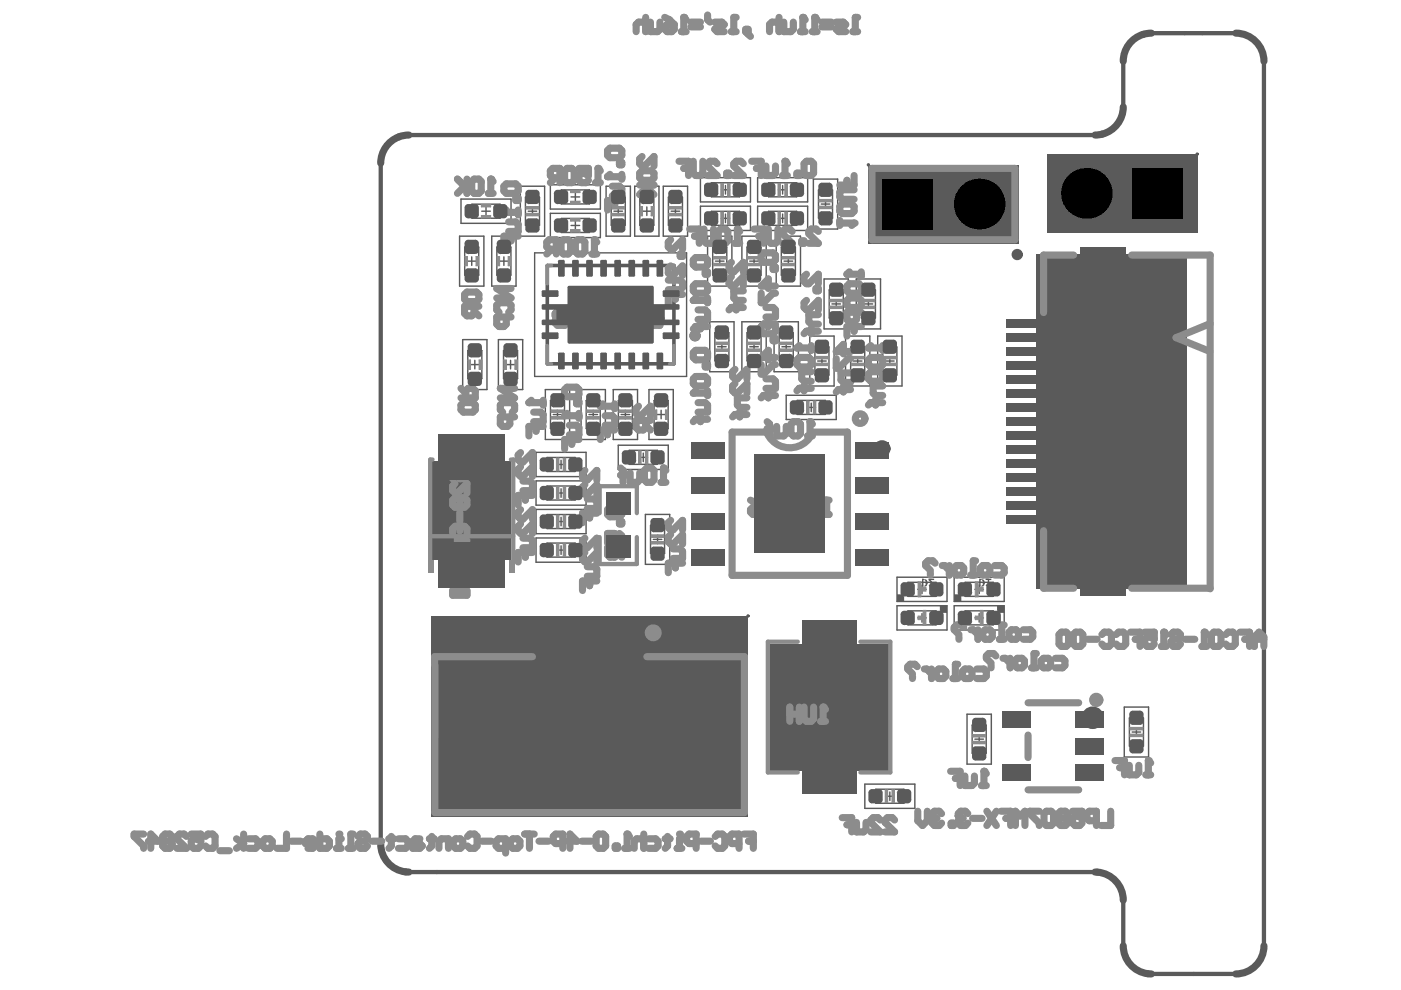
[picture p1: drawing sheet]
<svg xmlns="http://www.w3.org/2000/svg" width="297mm" height="210mm" viewBox="0 0 297 210" stroke-linecap="round" stroke-linejoin="round" font-family="sans-serif">
<g fill="#5a5a5a">
<path d="M91.7 116.2h4.1v2.5h-4.1z"/>
<path d="M104.2 116.2h4.2v2.5h-4.2z"/>
<path d="M99.4 112.5h1.2v5h-1.2z"/>
<path d="M99.4 99.1h1.2v5h-1.2z"/>
<path d="M95.8 114.4h8.4v1.2h-8.4z"/>
</g>
<path d="M113.4 53.6h32.2v26.2h-32.2z" fill="none" stroke="#5a5a5a" stroke-width=".3"/>
<circle cx="187" cy="95.1" r=".89" fill="none" stroke="#5a5a5a" stroke-width="1.8"/>
<circle cx="231.7" cy="152.2" r="1.19" fill="none" stroke="#5a5a5a" stroke-width="2.4"/>
<g fill="#5a5a5a">
<path d="M190.2 126h.7a.72 .72 0 0 1 .8 .8v.7h-1.5z"/>
<path d="M199.3 128.4h1.5v1.5h-.8a.72 .72 0 0 1-.7-.7z"/>
<path d="M202.3 126h.8a.72 .72 0 0 1 .7 .8v.7h-1.5z"/>
<path d="M211.4 128.4h1.5v1.5h-.7a.72 .72 0 0 1-.8-.7z"/>
</g>
<g fill="none" stroke="#5a5a5a" stroke-width=".3">
<path d="M110.3 39.5h5.2v10.6h-5.2zM116.7 39.2h10.6v5.1h-10.6zM128.5 39.5h5.2v10.6h-5.2zM134.6 39.5h5.1v10.6h-5.1zM140.6 39.5h5.2v10.6h-5.2zM148.5 37.7h10.6v5.1h-10.6zM160.6 37.7h10.6v5.1h-10.6zM172.4 38h5.2v10.6h-5.2zM97.4 50.1h5.2v10.6h-5.2zM97.7 42.2h10.6v5.2h-10.6zM104.3 50.1h5.1v10.6h-5.1zM116.7 45.2h10.6v5.2h-10.6z"/>
<path d="M148.5 43.7h10.6v5.2h-10.6zM150 50.1h5.2v10.6h-5.2zM157.3 50.1h5.1v10.6h-5.1zM160.6 43.7h10.6v5.2h-10.6zM164.6 50.1h5.1v10.6h-5.1zM174.7 59.1h5.2v10.6h-5.2zM181.5 59.1h5.2v10.6h-5.2zM98.1 72h5.1v10.6h-5.1zM105.7 72h5.1v10.6h-5.1zM150.5 68.2h5.1v10.6h-5.1zM157.3 68.2h5.1v10.6h-5.1zM164.1 68.2h5.2v10.6h-5.2z"/>
<path d="M171.7 71.3h5.1v10.5h-5.1zM179.3 71.3h5.1v10.5h-5.1zM186.1 71.3h5.1v10.5h-5.1zM113.7 95.9h10.6v5.2h-10.6zM115.6 82.6h5.2v10.6h-5.2zM123.2 82.6h5.2v10.6h-5.2zM130 82.6h5.2v10.6h-5.2zM131.1 94.4h10.6v5.1h-10.6zM137.6 82.6h5.1v10.6h-5.1zM166.7 83.8h10.6v5.2h-10.6zM113.7 102h10.6v5.1h-10.6zM113.7 108h10.6v5.2h-10.6z"/>
<path d="M113.7 114.1h10.6v5.1h-10.6zM136.8 109.1h5.2v10.6h-5.2zM190.2 122.4h10.6v5.1h-10.6zM190.2 128.4h10.6v5.2h-10.6zM202.3 122.4h10.6v5.1h-10.6zM202.3 128.4h10.6v5.2h-10.6zM205 151.4h5.2v10.6h-5.2zM238.4 149.9h5.1v10.6h-5.1zM183.4 166.3h10.6v5.1h-10.6z"/>
</g>
<g fill="#5a5a5a">
<path d="M209.6 130.4l.4-.2v-.1h.3l.2 .5a.34 .34 0 0 0-.5-.2 .34 .34 0 0 0-.1 .5h.4v.3h-.4v.4h.7v.3l-1-.1-.2-.6 .5-.2-.3-.1z"/>
<path d="M209 122.7h1.2v.3h-.5v1.3l-.7-.1 .1-.3 .3 .1v-1h-.4z"/>
<path d="M196.8 122.7h1.3v.3h-.8l.3 .4a.52 .52 0 0 1 .3 .9 .52 .52 0 0 1-.9-.1h-.2l.2-.2 .3 .2a.39 .39 0 0 0 .3-.4 .39 .39 0 0 0-.3-.4l-.5-.4z"/>
<path d="M199.1 130.6l.5-.2v1.2l-.5-.1-.1-.5h.1zM198.8 130.4v.3h-.1l.1 .9h.2v.2h1v-1.6h-1v.2z"/>
<path d="M197.8 130.6l.6 .6h-.6zM197.5 130.2v1h-.2l.2 .6h.3v-.3h.9l-.8-1.3z"/>
<path d="M211.2 130.6l.5-.2v1.2l-.5-.1-.1-.5h.1zM210.9 130.4v.3h-.1l.1 .9h.2v.2h1.1v-1.6h-1.1v.2z"/>
<path d="M207.9 123h.3l.3 .6h-.1v.4h-.2v.2h-.3zM207.6 122.7v1.6h.8a.86 .86 0 0 0 0-1.5z"/>
<path d="M195.8 123l.4 .1 .2 .5h-.2v.4h-.1v.2h-.3zM195.5 122.7v1.6h.7a.86 .86 0 0 0 0-1.5z"/>
</g>
<g fill="none" stroke="#5a5a5a" stroke-width=".3">
<path d="M150.8 38.8h6v2.9h-6zM153.8 39.3v1.8M163 38.8h5.9v2.9h-5.9zM165.9 39.3v1.8M98.5 52.4h3v5.9h-3zM99.1 55.4h1.8M100 54.5v1.8M100.1 43.3h5.9v3h-5.9zM102.1 44.8h1.9M103 43.9v1.8M105.3 52.4h3v5.9h-3zM105.9 55.4h1.8"/>
<path d="M106.8 54.5v1.8M111.4 41.8h3v6h-3zM112 44.8h1.8M112.9 43.9v1.8M119 40.3h6v2.9h-6zM119 46.3h6v3h-6zM121.1 47.8h1.8M121.1 41.8h1.8M122 40.8v1.9M122 46.9v1.8M129.6 41.8h3v6h-3zM130.2 44.8h1.8"/>
<path d="M131.1 43.9v1.8M135.7 41.8h2.9v6h-2.9zM136.2 44.8h1.9M137.1 43.9v1.8M141.7 41.8h3v6h-3zM142.3 44.8h1.8M143.2 43.9v1.8M150.8 44.8h6v3h-6zM151.1 52.4h3v5.9h-3zM151.7 55.4h1.8M152.6 54.5v1.8M152.9 46.3h1.8"/>
<path d="M152.9 40.2h1.8M153.8 45.4v1.8M158.4 52.4h3v5.9h-3zM159 55.4h1.8M159.9 54.5v1.8M163 44.8h5.9v3h-5.9zM165 46.3h1.8M165 40.2h1.8M165.7 52.4h2.9v5.9h-2.9zM165.9 45.4v1.8M166.2 55.4h1.9M167.1 54.5v1.8"/>
<path d="M173.5 40.3h3v5.9h-3zM174.1 43.3h1.8M175 42.4v1.8M99.2 74.3h3v6h-3zM99.8 77.3h1.8M100.7 76.4v1.8M106.8 74.3h2.9v6h-2.9zM107.3 77.3h1.9M108.2 76.4v1.8M151.6 70.5h2.9v6h-2.9zM152.1 73.5h1.9M153.1 72.6v1.8"/>
<path d="M158.4 70.5h3v6h-3zM159 73.5h1.8M159.9 72.6v1.8M165.2 70.5h3v6h-3zM165.8 73.5h1.8M166.7 72.6v1.8M172.8 73.6h3v5.9h-3zM173.4 76.5h1.8M174.3 75.6v1.9M175.8 61.5h3v5.9h-3zM176.4 64.4h1.8M177.3 63.5v1.9"/>
<path d="M180.4 73.6h2.9v5.9h-2.9zM180.9 76.5h1.9M181.8 75.6v1.9M182.6 61.5h3v5.9h-3zM183.2 64.4h1.8M184.1 63.5v1.9M187.2 73.6h3v5.9h-3zM187.8 76.5h1.8M188.7 75.6v1.9M116 97h5.9v3h-5.9zM116.7 84.9h3v6h-3zM117.3 87.9h1.8"/>
<path d="M118 98.5h1.9M118.2 87v1.8M119 97.6v1.8M124.3 84.9h3v6h-3zM124.9 87.9h1.8M125.8 87v1.8M131.1 84.9h3v6h-3zM131.7 87.9h1.8M132.6 87v1.8M133.4 95.5h6v3h-6zM135.5 97h1.8M136.4 96.1v1.8"/>
<path d="M138.7 84.9h3v6h-3zM139.3 87.9h1.8M140.2 87v1.8M169 84.9h6v3h-6zM171.1 86.4h1.8M172 85.5v1.8M116 103h5.9v3h-5.9zM116 109.1h5.9v3h-5.9zM116 115.1h5.9v3h-5.9zM118 116.6h1.9M118 110.6h1.9M118 104.5h1.9"/>
<path d="M119 103.6v1.8M119 109.7v1.8M119 115.7v1.8M137.9 111.4h3v5.9h-3zM138.5 114.4h1.8M139.4 113.5v1.8M192.5 123.5h6v2.9h-6zM192.5 129.5h6v3h-6zM194.6 131h1.8M194.6 125h1.8M195.5 124v1.9M195.5 130.1v1.8"/>
<path d="M204.6 123.5h6v2.9h-6zM204.6 129.5h6v3h-6zM206.7 131h1.8M206.7 125h1.8M207.6 124v1.9M207.6 130.1v1.8M206.1 153.7h3v6h-3zM206.7 156.7h1.8M207.6 155.8v1.8M239.5 152.2h2.9v6h-2.9zM240 155.2h1.9M240.9 154.3v1.8"/>
<path d="M185.7 167.3h5.9v3h-5.9zM187.8 168.8h1.8M188.7 167.9v1.8"/>
</g>
<path d="M116 56.3h26.9v20.8h-26.9z" fill="none" stroke="#5a5a5a" stroke-width=".76"/>
<g fill="none" stroke="#5a5a5a" stroke-width="1.2">
<circle cx="215.7" cy="54" r=".6"/>
<circle cx="147.4" cy="71.2" r=".6"/>
</g>
<g fill="none" stroke="#5a5a5a" stroke-width=".36">
<circle cx="184.1" cy="34.9" r=".18"/>
<circle cx="253.8" cy="32.7" r=".18"/>
<circle cx="91.7" cy="120.1" r=".18"/>
<circle cx="158.6" cy="130.6" r=".18"/>
<circle cx="163.3" cy="163.3" r=".18"/>
</g>
<g fill="#5a5a5a">
<path d="M215.7 103.7h4.2v1.2h-4.2z"/>
<path d="M215.7 106.7h4.2v1.2h-4.2z"/>
<path d="M215.7 109.6h4.2v1.2h-4.2z"/>
<path d="M215.7 88.8h4.2v1.2h-4.2z"/>
<path d="M215.7 91.8h4.2v1.2h-4.2z"/>
<path d="M215.7 94.8h4.2v1.1h-4.2z"/>
<path d="M215.7 97.7h4.2v1.2h-4.2z"/>
<path d="M215.7 76.9h4.2v1.2h-4.2z"/>
<path d="M215.7 79.9h4.2v1.2h-4.2z"/>
<path d="M215.7 82.8h4.2v1.2h-4.2z"/>
<path d="M215.7 85.8h4.2v1.2h-4.2z"/>
<path d="M215.7 68h4.2v1.1h-4.2z"/>
<path d="M215.7 70.9h4.2v1.2h-4.2z"/>
<path d="M215.7 73.9h4.2v1.2h-4.2z"/>
<path d="M114.3 130.6h3.6v13.1h-3.6z"/>
<path d="M126.2 130.6h3.6v13.1h-3.6z"/>
<path d="M215.7 100.7h4.2v1.2h-4.2z"/>
<path d="M93.5 115.9h13.1v4.2h-13.1z"/>
<path d="M93.5 96.5h13.1v4.2h-13.1z"/>
<path d="M230.8 115.9h6v8.9h-6z"/>
<path d="M230.8 54h6v8.9h-6z"/>
<path d="M120.2 130.6h3.6v13.1h-3.6z"/>
<path d="M94.6 141.3h15.5v15.5h-15.5z"/>
<path d="M132.2 130.6h3.6v13.1h-3.6z"/>
<path d="M139.9 141.3h15.5v15.5h-15.5z"/>
<path d="M171.3 158.5h9v4.8h-9z"/>
<path d="M171.3 136.5h9v4.8h-9z"/>
</g>
<g fill="none" stroke="#5a5a5a" stroke-width="3">
<circle cx="192.5" cy="43.3" r="1.49"/>
<circle cx="207.6" cy="43.3" r="1.49"/>
<circle cx="230.3" cy="41" r="1.49"/>
<circle cx="245.5" cy="41" r="1.49"/>
</g>
<g fill="#5a5a5a">
<path d="M91.7 97.9h16.7v20.8h-16.7z"/>
<path d="M184.1 34.9h31.8v16.7h-31.8z"/>
<path d="M163.3 136.5h25v26.8h-25z"/>
<path d="M222 32.7h31.8v16.6h-31.8z"/>
<path d="M91.4 130.6h67.2v42.4h-67.2z"/>
<path d="M219.8 54h31.9v70.8h-31.9z"/>
</g>
<path d="M238.2 13v9.7M244.1 7h17.9M268 13v187.5M80.7 34.6v144.3M86.7 28.6h145.5M86.7 184.9h145.5M238.2 190.9v9.6M244.1 206.5h17.9" fill="none" stroke="#5a5a5a" stroke-width=".91"/>
<path d="M244.1 7a6 6 0 0 0-5.9 6M262 7a6 6 0 0 1 6 6M86.7 28.6a6 6 0 0 0-6 6M238.2 22.7a6 6 0 0 1-6 5.9M80.7 178.9a6 6 0 0 0 6 6M232.2 184.9a6 6 0 0 1 6 6M238.2 200.5a6 6 0 0 0 5.9 6M268 200.5a6 6 0 0 1-6 6" fill="none" stroke="#5a5a5a" stroke-width="1.5"/>
<g fill="#8c8c8c">
<path d="M90.8 118.7h1.2v2.8h-1.2z"/>
<path d="M98.6 54.4h.5v2h-.5z"/>
<path d="M108 118.7h1.3v2.8h-1.3z"/>
<path d="M107.7 54.4h.6v2h-.6z"/>
<path d="M105.4 54.4h.5v2h-.5z"/>
<path d="M100.9 54.4h.6v2h-.6z"/>
<path d="M102.1 45.7h1.9v.5h-1.9z"/>
<path d="M102.1 43.3h1.9v.6h-1.9z"/>
<path d="M118 115.3h.5v2.7h-.5z"/>
<path d="M119.4 115.3h.5v2.7h-.5z"/>
<path d="M118 109.2h.5v2.7h-.5z"/>
<path d="M119.4 109.2h.5v2.7h-.5z"/>
<path d="M118 103.2h.5v2.7h-.5z"/>
<path d="M119.4 103.2h.5v2.7h-.5z"/>
<path d="M118 97.1h.5v2.7h-.5z"/>
<path d="M119.4 97.1h.5v2.7h-.5z"/>
<path d="M116.8 86.9h2.8v.5h-2.8z"/>
<path d="M121 48.7h2v.5h-2z"/>
<path d="M121 46.4h2v.5h-2z"/>
<path d="M121 40.3h2v.5h-2z"/>
<path d="M121 42.7h2v.5h-2z"/>
<path d="M111.5 45.2h2.8v.6h-2.8z"/>
<path d="M111.5 43.8h2.8v.5h-2.8z"/>
<path d="M124.4 86.9h2.7v.5h-2.7z"/>
<path d="M131.2 86.9h2.8v.5h-2.8z"/>
<path d="M129.7 45.2h2.7v.6h-2.7z"/>
<path d="M129.7 43.8h2.7v.5h-2.7z"/>
<path d="M138.1 113.4h2.7v.5h-2.7z"/>
<path d="M138.1 114.8h2.7v.5h-2.7z"/>
<path d="M136.8 95.6h.6v2.7h-.6z"/>
<path d="M135.7 43.8h.5v2h-.5z"/>
<path d="M138.1 43.8h.5v2h-.5z"/>
<path d="M141.8 45.2h2.8v.6h-2.8z"/>
<path d="M141.8 43.8h2.8v.5h-2.8z"/>
<path d="M151.7 72.5h2.7v.6h-2.7z"/>
<path d="M151.7 74h2.7v.5h-2.7z"/>
<path d="M151.2 55.8h2.8v.6h-2.8z"/>
<path d="M151.2 54.4h2.8v.5h-2.8z"/>
<path d="M152.8 44.9h.6v2.8h-.6z"/>
<path d="M154.3 44.9h.5v2.8h-.5z"/>
<path d="M171 85h.5v2.7h-.5z"/>
<path d="M165.3 72.5h2.8v.6h-2.8z"/>
<path d="M165.3 74h2.8v.5h-2.8z"/>
<path d="M165.8 55.8h2.7v.6h-2.7z"/>
<path d="M165.8 54.4h2.7v.5h-2.7z"/>
<path d="M164.9 44.9h.6v2.8h-.6z"/>
<path d="M166.4 44.9h.5v2.8h-.5z"/>
<path d="M172.4 85h.6v2.7h-.6z"/>
<path d="M180.5 77h2.7v.5h-2.7z"/>
<path d="M172.9 77h2.7v.5h-2.7z"/>
<path d="M180.5 75.6h2.7v.5h-2.7z"/>
<path d="M172.9 75.6h2.7v.5h-2.7z"/>
<path d="M175.9 64.9h2.8v.5h-2.8z"/>
<path d="M175.9 63.5h2.8v.5h-2.8z"/>
<path d="M173.7 42.3h2.7v.5h-2.7z"/>
<path d="M173.7 43.7h2.7v.5h-2.7z"/>
<path d="M187.7 167.5h.5v2.7h-.5z"/>
<path d="M189.1 167.5h.5v2.7h-.5z"/>
<path d="M187.3 77h2.7v.5h-2.7z"/>
<path d="M187.3 75.6h2.7v.5h-2.7z"/>
<path d="M239.6 155.7h2.7v.5h-2.7z"/>
<path d="M239.6 154.2h2.7v.6h-2.7z"/>
<path d="M106.8 76.3h.5v2h-.5z"/>
<path d="M109.2 76.3h.5v2h-.5z"/>
<path d="M101.6 76.3h.5v2h-.5z"/>
<path d="M116.8 88.3h2.8v.6h-2.8z"/>
<path d="M124.4 88.3h2.7v.6h-2.7z"/>
<path d="M131.2 88.3h2.8v.6h-2.8z"/>
<path d="M138.7 86.9h.6v2h-.6z"/>
<path d="M141.1 86.9h.5v2h-.5z"/>
<path d="M152.8 38.9h.6v2.7h-.6z"/>
<path d="M154.3 38.9h.5v2.7h-.5z"/>
<path d="M164.9 38.9h.6v2.7h-.6z"/>
<path d="M166.4 38.9h.5v2.7h-.5z"/>
<path d="M135.4 95.6h.5v2.7h-.5z"/>
<path d="M158.5 72.5h2.7v.6h-2.7z"/>
<path d="M158.5 74h2.7v.5h-2.7z"/>
<path d="M158.5 55.8h2.7v.6h-2.7z"/>
<path d="M158.5 54.4h2.7v.5h-2.7z"/>
<path d="M206.2 157.2h2.8v.5h-2.8z"/>
<path d="M206.2 155.7h2.8v.6h-2.8z"/>
<path d="M195.7 129.4h.6v3.2h-.6v-1.2h-1.1v-.8h1.1z"/>
<path d="M207.8 129.4h.6v3.2h-.6v-1.2h-1v-.8h1z"/>
<path d="M182.8 64.9h2.7v.5h-2.7z"/>
<path d="M182.8 63.5h2.7v.5h-2.7z"/>
<path d="M99.2 76.3h.6v2h-.6z"/>
<path d="M194.6 123.4h.7v1.2h1v.7h-1v1.2h-.7z"/>
<path d="M206.8 123.4h.6v1.2h1v.7h-1v1.2h-.6z"/>
</g>
<g fill="none" stroke="#8c8c8c" stroke-width="1.5">
<path d="M106.8 39.5l.5-.5h2.1l.5 .5v1l-.5 .5h-2.1l-.5-.5zM184.9 35.7h30.3v15.1h-30.3zM106.8 45h3.1M109.4 42h.5v.5h-.5zM109.9 44.5v1M227.6 54.1h-6.3v12.2M239.9 54.1h16.7v70.7M256.6 68.6l-7.3 3 7.2 2.9M106.6 87.4l-.5-.5v-1l.5-.5h2l.5 .5v1l-.5 .5M108.1 88.4v1.5l-.5 .5h-1l-.5-.5v-1.5h3M109.1 82.3h-3l3 2.1h-3M162.7 91.6h-7.5v30.4h24.5v-30.4h-7.5"/>
<path d="M221.3 112.5v12.2h6.3M112.9 139.2h-20.8v1.8M137.1 139.2h20.7v33.1h-65.6v-31.3M239.9 124.7h16.7M218 155.9v4.7M218 149h10.7M218 167.5h10.7"/>
</g>
<path d="M91.7 97.4h-.5v21.8M108.3 97.4h.5v21.8M91.2 113.7h17.6M127.1 108.8v-5.7h7.9v5.7M127.1 113.9v5.7h7.9v-5.7M169.1 136.1h-6.3v27.7h6.3M182.4 136.1h6.4v27.7h-6.4" fill="none" stroke="#8c8c8c" stroke-width=".91"/>
<g fill="none" stroke="#8c8c8c" stroke-width=".21">
<path d="M152.8 38.9h.6v2.7h-.6zM154.3 38.9h.5v2.7h-.5zM164.9 38.9h.6v2.7h-.6zM166.4 38.9h.5v2.7h-.5zM98.6 54.4h.5v2h-.5zM100.9 54.4h.6v2h-.6zM102.1 45.7h1.9v.5h-1.9zM102.1 43.3h1.9v.6h-1.9zM105.4 54.4h.5v2h-.5zM107.7 54.4h.6v2h-.6zM111.5 43.8h2.8v.5h-2.8zM111.5 45.2h2.8v.6h-2.8z"/>
<path d="M121 48.7h2v.5h-2zM121 40.3h2v.5h-2zM121 42.7h2v.5h-2zM121 46.4h2v.5h-2zM129.7 45.2h2.7v.6h-2.7zM129.7 43.8h2.7v.5h-2.7zM135.7 43.8h.5v2h-.5zM138.1 43.8h.5v2h-.5zM141.8 45.2h2.8v.6h-2.8zM141.8 43.8h2.8v.5h-2.8zM151.2 54.4h2.8v.5h-2.8zM151.2 55.8h2.8v.6h-2.8z"/>
<path d="M152.8 44.9h.6v2.8h-.6zM154.3 44.9h.5v2.8h-.5zM158.5 54.4h2.7v.5h-2.7zM158.5 55.8h2.7v.6h-2.7zM164.9 44.9h.6v2.8h-.6zM165.8 54.4h2.7v.5h-2.7zM165.8 55.8h2.7v.6h-2.7zM166.4 44.9h.5v2.8h-.5zM173.7 42.3h2.7v.5h-2.7zM173.7 43.7h2.7v.5h-2.7zM99.2 76.3h.6v2h-.6zM101.6 76.3h.5v2h-.5z"/>
<path d="M106.8 76.3h.5v2h-.5zM109.2 76.3h.5v2h-.5zM151.7 72.5h2.7v.6h-2.7zM151.7 74h2.7v.5h-2.7zM158.5 72.5h2.7v.6h-2.7zM158.5 74h2.7v.5h-2.7zM165.3 72.5h2.8v.6h-2.8zM165.3 74h2.8v.5h-2.8zM172.9 77h2.7v.5h-2.7zM172.9 75.6h2.7v.5h-2.7zM175.9 64.9h2.8v.5h-2.8zM175.9 63.5h2.8v.5h-2.8z"/>
<path d="M180.5 75.6h2.7v.5h-2.7zM180.5 77h2.7v.5h-2.7zM182.8 64.9h2.7v.5h-2.7zM182.8 63.5h2.7v.5h-2.7zM187.3 77h2.7v.5h-2.7zM187.3 75.6h2.7v.5h-2.7zM116.8 88.3h2.8v.6h-2.8zM116.8 86.9h2.8v.5h-2.8zM118 97.1h.5v2.7h-.5zM119.4 97.1h.5v2.7h-.5zM124.4 88.3h2.7v.6h-2.7zM124.4 86.9h2.7v.5h-2.7z"/>
<path d="M131.2 88.3h2.8v.6h-2.8zM131.2 86.9h2.8v.5h-2.8zM135.4 95.6h.5v2.7h-.5zM136.8 95.6h.6v2.7h-.6zM138.7 86.9h.6v2h-.6zM141.1 86.9h.5v2h-.5zM171 85h.5v2.7h-.5zM172.4 85h.6v2.7h-.6zM118 115.3h.5v2.7h-.5zM118 103.2h.5v2.7h-.5zM118 109.2h.5v2.7h-.5zM119.4 115.3h.5v2.7h-.5z"/>
<path d="M119.4 103.2h.5v2.7h-.5zM119.4 109.2h.5v2.7h-.5zM138.1 113.4h2.7v.5h-2.7zM138.1 114.8h2.7v.5h-2.7zM194.6 123.4h.7v1.2h1v.7h-1v1.2h-.7zM195.7 129.4h.6v3.2h-.6v-1.2h-1.1v-.8h1.1zM206.8 123.4h.6v1.2h1v.7h-1v1.2h-.6zM207.8 129.4h.6v3.2h-.6v-1.2h-1v-.8h1zM206.2 155.7h2.8v.6h-2.8zM206.2 157.2h2.8v.5h-2.8zM239.6 154.2h2.7v.6h-2.7zM239.6 155.7h2.7v.5h-2.7z"/>
<path d="M187.7 167.5h.5v2.7h-.5zM189.1 167.5h.5v2.7h-.5z"/>
</g>
<path d="M116.9 56.3h-.9v3.9M142 56.3h.9v3.9M116 73.3v3.8h.9M142.9 73.3v3.8h-.9" fill="none" stroke="#8c8c8c" stroke-width=".76"/>
<circle cx="106.8" cy="45" r=".76" fill="#8c8c8c"/>
<path d="M107.3 44.5l-.5 .5M107.8 47h1.6l.5 .6v1.5h-2.1M108.3 50.1v1M109.9 50.1h-3.1v2M127.3 86.1h3M130.3 85.6v1" fill="none" stroke="#8c8c8c" stroke-width="1.5"/>
<circle cx="127.3" cy="86.1" r=".76" fill="#8c8c8c"/>
<path d="M128.8 31.9l.5-.5h2l.5 .5v1l-.5 .5h-2l-.5-.5zM128.8 37.5h3M131.3 34.4h.5v.5h-.5zM131.8 37v1M127.8 85.6l-.5 .5M128.3 88.1h1.5l.5 .5v1.6h-2M128.8 91.2v1M130.3 91.2h-3v2" fill="none" stroke="#8c8c8c" stroke-width="1.5"/>
<circle cx="128.8" cy="37.5" r=".76" fill="#8c8c8c"/>
<g fill="none" stroke="#8c8c8c" stroke-width="1.5">
<path d="M129.3 37l-.5 .5M129.8 39.5h1.5l.5 .5v1.5h-2M130.3 42.5v1M131.8 42.5h-3v2M141.7 59.4h2.5l.5 .5v1l-.5 .5h-2.5M142.2 50.8l-.5 .5v1l.5 .5h.5l2-2v2M142.2 56.4l-.5 .5v1l.5 .5h.5l2-2v2M144.2 53.9h.5v.5h-.5zM155.1 55.6l-.5 .5v1l.5 .5h.5l2-2v2M155.1 58.6l-.5 .5v1.1l.5 .5h.5l2-2.1v2.1M178.1 46.8v1M178.1 47.3h3"/>
<path d="M143.2 62.4v1M144.7 62.4h-3v2M155.8 78.3l-.5 .5v1l.5 .5h.5l2.1-2v2M156.1 64.7v1M157.6 61.7h-2v1.5l.5 .5h1.5M157.6 65.2h-2.5l-.5 .5M177.3 76v2.1h.5l2-2.1h.5M180.3 74.5h-3l1.5-1.5v2M180.3 79.1h-2v1.5l.5 .5h1.5M155.8 81.3l-.5 .5v1l.5 .6h.5l2.1-2.1v2.1M156.8 87.4v1M158.4 84.4h-2.1v1.5l.5 .5h1.6"/>
<path d="M158.4 87.9h-2.6l-.5 .5M178.8 82.1v1M180.3 82.6h-2.5l-.5 .5"/>
</g>
<circle cx="181.1" cy="47.3" r=".76" fill="#8c8c8c"/>
<g fill="none" stroke="#8c8c8c" stroke-width="1.5">
<path d="M179.6 38.2v1M181.1 37.2v2h-3M161.4 54.1l.5-.5h2l.5 .5v1l-.5 .5h-2l-.5-.5zM163.9 56.6h.5v.5h-.5zM178.1 43.8l.5-.5h2l.5 .5v1l-.5 .5h-2l-.5-.5zM179.6 58.1h3M181.1 47.3l-.5 .5M181.1 40.2h-2.5l-.5 .5v1.1l.5 .5h2.5M182.6 57.6v1M105.8 66.2l-.5-.5v-1l.5-.5h2l.5 .5v1l-.5 .5M107.3 67.2v1.5l-.5 .5h-1l-.5-.5v-1.5h3M108.3 61.2h-3l3 2h-3"/>
<path d="M161.4 62.2v2h.5l2-2h.5M161.4 77.3v2h.5l2-2h.5M162.4 65.2h1.5l.5 .5v1.5h-2M162.9 68.2v1M163.9 71.8h.5v.5h-.5zM164.4 68.7h-2.5l-.5 .5v1l.5 .5h2l.5-.5v-1l-.5-.5M164.4 60.7h-3l1.5-1.6v2.1M164.4 75.8h-3l1.5-1.5v2M162.4 80.3h1.5l.5 .5v1.5h-2M162.9 83.4v1M164.4 83.9h-2.5l-.5 .5M128.8 108.1l.5-.5h2l.5 .5v1l-.5 .5h-2l-.5-.5z"/>
<path d="M130.8 116.1v1.5l-.5 .5h-1l-.5-.5v-1.5h3M130.8 117.1l1 1M131.3 113.1l.5 .5v1l-.5 .5h-1l-.5-.5v-.5l.5-1h-1.5v2M131.3 110.6h.5v.5h-.5zM142.2 110.3l-.5 .5v1l.5 .5h.5l2-2v2M142.2 113.4l-.5 .5v1l.5 .5h.5l2-2v2M142.7 116.4h1.5l.5 .5v1.5h-2M143.2 119.4v1M144.7 119.4h-3v2"/>
</g>
<circle cx="179.6" cy="58.1" r=".76" fill="#8c8c8c"/>
<path d="M126.3 38.7h1M126.8 35.7v3M180.1 57.6l-.5 .5M179.6 60.7l.5-.5h2l.5 .5v1l-.5 .5h-2l-.5-.5zM179.6 63.7l.5-.5h2l.5 .5v1l-.5 .5h-2l-.5-.5zM181.1 69.2v1M181.6 66.2v1.5l-.5 .5h-1l-.5-.5v-1.5h3M182.6 69.2h-3v2" fill="none" stroke="#8c8c8c" stroke-width="1.5"/>
<circle cx="126.8" cy="35.7" r=".76" fill="#8c8c8c"/>
<path d="M117.7 37.7l-1 1M118.7 37.7h-1.5l-.5-.5v-1l.5-.5h1.5v3M119.7 36.2l.5-.5h1l.5 .5v2l-.5 .5h-1l-.5-.5zM122.7 35.7h2.1v1.5l-1-.5h-.6l-.5 .5v1l.5 .5h1.1l.5-.5M126.8 35.7l.5 .5M167.2 106.5l-.5-.5h-1l-.5 .5v.6M168.2 106h2v1.6l-1-.5h-.5l-.5 .5v1l.5 .5h1l.5-.5M173.3 108.1h-1.6l-.5-.5v-1.1l.5-.5h1.6v3.1M174.8 106h1M174.8 109.1h1M175.3 106v3.1" fill="none" stroke="#8c8c8c" stroke-width="1.5"/>
<circle cx="165.2" cy="107.1" r=".76" fill="#8c8c8c"/>
<g fill="none" stroke="#8c8c8c" stroke-width="1.5">
<path d="M144 34.2h2v3M145 35.7h1M147 34.2v2.5l.5 .5h1l.5-.5v-2.5M152 34.7l-.5-.5h-1l-.5 .5v.5l2 2h-2M154.1 36.7h.5v.5h-.5zM157.6 34.7l-.5-.5h-1l-.5 .5v.5l2 2h-2M165.9 37.2h1M166.4 34.2v3M169 36.7h.5v.5h-.5zM171 34.2h1l.5 .5v2l-.5 .5h-1l-.5-.5v-2zM159.1 108.1l.5-.5h1.5v1l-.5 .5h-1l-.5-.5zM159.1 106l1 .5 1 1.1"/>
<path d="M162.7 106h1l.5 .5v2.1l-.5 .5h-1l-.6-.5v-2.1zM165.2 107.1l.5 .5M165.7 107.6h.5M165.7 107.6l-.5 .5v.5l.5 .5h1l.5-.5"/>
</g>
<circle cx="166.4" cy="34.2" r=".76" fill="#8c8c8c"/>
<path d="M159.4 34.2h2v3M160.4 35.7h1M162.4 35.2v2h1.5l.5-.5v-1.5M166.4 34.2l.5 .5M208.1 166.6h1M208.6 163.5v3.1" fill="none" stroke="#8c8c8c" stroke-width="1.5"/>
<circle cx="208.6" cy="163.5" r=".76" fill="#8c8c8c"/>
<g fill="none" stroke="#8c8c8c" stroke-width="1.5">
<path d="M97.7 85.9l.5-.5h2.1l.5 .5v1l-.5 .5h-2.1l-.5-.5zM97.7 84.4h3.1v-1.6l-.5-.5h-1l-.5 .5v1.6M97.7 82.3l1.1 1.1M112.1 85.4h3.1M115.2 84.9v1M198.3 119.4l-.5-.5h-1.1l-.5 .5v.5l1.1 1M199.8 119.9h.5l1 1M201.3 119.9v2M206.8 118.9h-.5v3M210.9 119.9h1.5l.5 .5v1l-.5 .5h-1.5M197.3 121.4v.5M202.3 120.4l.5-.5h1l.5 .5v1l-.5 .5h-1l-.5-.5z"/>
<path d="M203.3 135v.5M204.3 133l-.5-.5h-1l-.5 .5v.5l1 1M205.8 121.9h1M205.8 133.5h.5l1.1 1M207.4 133.5v2M207.9 120.4l.5-.5h1l.5 .5v1l-.5 .5h-1l-.5-.5zM208.4 134l.5-.5h1l.5 .5v1l-.5 .5h-1l-.5-.5zM211.9 135.5h1M212.9 132.5h-.5v3M213.9 134l.5-.5h1l.5 .5v1l-.5 .5h-1l-.5-.5zM216.9 133.5h1.6l.5 .5v1l-.5 .5h-1.6M193.5 143.4v.5"/>
<path d="M194.5 141.3l-.5-.5h-1l-.5 .5v.5l1 1.1M196 141.8h.5l1 1.1M197.5 141.8v2.1M198.5 142.3l.5-.5h1l.5 .5v1.1l-.5 .5h-1l-.5-.5zM202 143.9h1.1M203.1 140.8h-.5v3.1M204.1 142.3l.5-.5h1l.5 .5v1.1l-.5 .5h-1l-.5-.5zM207.1 141.8h1.5l.5 .5v1.1l-.5 .5h-1.5M201.5 163.5h2.1v3.1M202.6 165h1M204.6 164.5v2.1h1.5l.5-.6v-1.5M208.6 163.5l.5 .5"/>
</g>
<circle cx="112.1" cy="85.4" r=".76" fill="#8c8c8c"/>
<g fill="none" stroke="#8c8c8c" stroke-width="1.5">
<path d="M110.4 96l-.5 .5v1l.5 .5h.5l2-2v2M110.4 99l-.5 .5v1l.5 .5h.5l2-2v2M112.6 84.9l-.5 .5M113.1 87.4h1.6l.5 .5v1.5h-2.1M113.7 90.4v1M115.2 90.4h-3.1v2M119.7 82.6l.5-.5h2l.5 .5v1l-.5 .5h-2l-.5-.5zM119.7 88.1h3M122.2 85.1h.5v.5h-.5zM122.7 87.6v1M124 99.7l-.5 .5v1.1l.5 .5h.5l2-2.1v2.1M110.9 102h1.5l.5 .5v1.5h-2"/>
<path d="M111.4 105v1M112.9 105h-3v2.1M124 102.8l-.5 .5v1l.5 .5h.5l2-2v2M124.5 105.8h1.5l.5 .5v1.5h-2M125 108.8v1M126.5 108.8h-3v2"/>
</g>
<circle cx="119.7" cy="88.1" r=".76" fill="#8c8c8c"/>
<path d="M125.5 53.9h1M126 50.8v3.1M120.2 87.6l-.5 .5M120.7 90.2h1.5l.5 .5v1.5h-2M121.2 93.2v1M122.7 93.2h-3v2" fill="none" stroke="#8c8c8c" stroke-width="1.5"/>
<circle cx="126" cy="50.8" r=".76" fill="#8c8c8c"/>
<path d="M104.1 38v3M103.5 41h1.1M116.9 52.8l-1 1.1M117.9 52.8h-1.5l-.5-.5v-1l.5-.5h1.5v3.1M119 51.3l.5-.5h1l.5 .5v2.1l-.5 .5h-1l-.5-.5zM122.5 50.8h1l.5 .5v2.1l-.5 .5h-1l-.5-.5v-2.1zM126 50.8l.5 .5" fill="none" stroke="#8c8c8c" stroke-width="1.5"/>
<circle cx="104.1" cy="38" r=".76" fill="#8c8c8c"/>
<path d="M97 38l2 2M98.5 39.5l-1.5 1.5M99 38v3M100.5 38h1l.5 .5v2l-.5 .5h-1l-.5-.5v-2zM104.1 38l.5 .5M98.5 62.4l.5-.5h2l.5 .5v1l-.5 .5h-2l-.5-.5zM100.5 64.9v1.6l-.5 .5h-1l-.5-.5v-1.6h3M100.5 66l1 1M174 152.9h1M174.5 149.9v3" fill="none" stroke="#8c8c8c" stroke-width="1.5"/>
<circle cx="174.5" cy="149.9" r=".76" fill="#8c8c8c"/>
<path d="M135.4 86.1l-.5 .5v1l.5 .5h.5l2-2v2M136.9 89.2v1.5l-.5 .5h-1l-.5-.5v-1.5h3M136.9 90.2l1 1M140.7 99.2v3.1M140.2 102.3h1M167.5 151.4h2M167.5 149.9v3M169.5 149.9v3M170.5 149.9v2.5l.5 .5h1l.5-.5v-2.5M174.5 149.9l.5 .5" fill="none" stroke="#8c8c8c" stroke-width="1.5"/>
<circle cx="140.7" cy="99.2" r=".76" fill="#8c8c8c"/>
<path d="M131.6 99.2l.5 .5v2.6M137.1 99.2h1.1l.5 .5v2.1l-.5 .5h-1.1l-.5-.5v-2.1zM140.7 99.2l.5 .5M171.2 92.4h1M171.7 89.4v3M131.6 100.7h1M133.6 100.2v2.1h1.5l.5-.5v-1.6" fill="none" stroke="#8c8c8c" stroke-width="1.5"/>
<circle cx="171.7" cy="89.4" r=".76" fill="#8c8c8c"/>
<path d="M169 73.8h3M172 73.3v1M162.7 89.4l.5 .5v2.5M162.7 90.9h1M164.7 90.4v2h1.5l.5-.5v-1.5M168.2 89.4h1l.5 .5v2l-.5 .5h-1l-.5-.5v-2zM171.7 89.4l.5 .5" fill="none" stroke="#8c8c8c" stroke-width="1.5"/>
<circle cx="169" cy="73.8" r=".76" fill="#8c8c8c"/>
<path d="M147 74.8l.5-.5h2l.5 .5v1l-.5 .5h-2l-.5-.5zM149.5 77.3h.5v.5h-.5zM169 76.3l.5-.5h2l.5 .5v1l-.5 .5h-2l-.5-.5zM169.5 73.3l-.5 .5M172 78.8h-2v1.5l.5 .5h1.5M147 80.3l.5-.5h2l.5 .5v1l-.5 .5h-2l-.5-.5zM147 83.4h3M150 82.8v1.1M170.5 81.8v1M172 82.3h-2.5l-.5 .5" fill="none" stroke="#8c8c8c" stroke-width="1.5"/>
<circle cx="147" cy="83.4" r=".76" fill="#8c8c8c"/>
<path d="M155.8 51.6h1M156.3 48.6v3M147.5 82.8l-.5 .6M148 85.4h1.5l.5 .5v1.5h-2M148.5 88.4v1M150 88.9h-2.5l-.5 .5" fill="none" stroke="#8c8c8c" stroke-width="1.5"/>
<circle cx="156.3" cy="48.6" r=".76" fill="#8c8c8c"/>
<g fill="none" stroke="#8c8c8c" stroke-width="1.5">
<path d="M135.6 36.7l.5-.5h2.1l.5 .5v1l-.5 .5h-2.1l-.5-.5zM135.6 39.2h3.1M136.1 33.2l-.5 .5v1l.5 .5h.5l2.1-2v2M137.1 39.7l1.6 1.5M137.6 39.2l-2 2M146.2 48.6h2.1v3M147.2 50.1h1.1M149.3 48.6v2.5l.5 .5h1l.5-.5v-2.5M152.8 48.6h1l.5 .5v2l-.5 .5h-1l-.5-.5v-2zM156.3 48.6l.5 .5M159.9 48.6h2v3M160.9 50.1h1"/>
<path d="M162.9 48.6v2.5l.5 .5h1l.5-.5v-2.5M168 49.1l-.6-.5h-1l-.5 .5v.5l2.1 2h-2.1M170 51.1h.5v.5h-.5zM173.5 49.1l-.5-.5h-1l-.5 .5v.5l2 2h-2M184.1 73.8h3M187.1 73.3v1"/>
</g>
<circle cx="184.1" cy="73.8" r=".76" fill="#8c8c8c"/>
<path d="M184.1 76.3l.5-.5h2l.5 .5v1l-.5 .5h-2l-.5-.5zM184.1 79.3l.5-.5h2l.5 .5v1l-.5 .5h-2l-.5-.5zM184.6 73.3l-.5 .5M185.6 84.9v1M187.1 81.8h-2v1.6l.5 .5h1.5M187.1 85.4h-2.5l-.5 .5M243 164.3h1M243.5 161.3v3" fill="none" stroke="#8c8c8c" stroke-width="1.5"/>
<circle cx="243.5" cy="161.3" r=".76" fill="#8c8c8c"/>
<path d="M96.5 96.5l-.5 .5v1l.5 .5h.5M236.4 161.3h2v3M237.4 162.8h1M239.4 162.3v2h1.5l.5-.5v-1.5M243.5 161.3l.5 .5" fill="none" stroke="#8c8c8c" stroke-width="1.5"/>
<circle cx="97" cy="98.5" r=".76" fill="#8c8c8c"/>
<g fill="none" stroke="#8c8c8c" stroke-width="1.5">
<path d="M147 55.1l.5-.5h2l.5 .5v1l-.5 .5h-2l-.5-.5zM149.5 57.6h.5v.5h-.5zM171 58.1l-.5 .5v1.1l.5 .5h.5l2-2.1v2.1M147 60.7l.5-.5h2l.5 .5v1l-.5 .5h-2l-.5-.5zM147 63.7h3M150 63.2v1M171 63.7l-.5 .5v1l.5 .5h.5l2-2v2M172 69.7v1M173 61.2h.5v.5h-.5zM173.5 66.7h-2v1.5l.5 .5h1.5M173.5 70.2h-2.5l-.5 .5M97.5 98l-.5 .5"/>
<path d="M97.5 97.5v.5M98.5 96.5l.5 .5v1l-.5 .5h-.5l-.5-.5M98.5 99.5l.5 .5v1l-.5 .5h-1l-.5-.5v-.5l.5-1h-1.5v2M96 113.1v-1l.5-.5h2l.5 .5v1M96 118.6h3.5M96.5 102.5l-.5 .5v1l.5 .5h.5l2-2v2M97 114.1v2.5M97 114.6h2M97 116.1h2M97.5 106v1.1M97.5 108.6v2M97.5 111.6v1"/>
<path d="M97.5 117.6v1M97.5 106l.5-.5h.5l.5 .5v1.1l-.5 .5h-.5l-.5-.5M97.5 106l-.5-.5h-.5l-.5 .5v1.1l.5 .5h.5l.5-.5M98 119.7h-.5l-.5 .5v.5l.5 .5h2M98 117.6v1M110.4 108.1l-.5 .5v1l.5 .5h.5l2-2v2M110.4 111.1l-.5 .5v1l.5 .5h.5l2-2v2M110.9 114.1h1.5l.5 .5v1.5h-2M111.4 117.1v1M112.9 117.1h-3v2.1M124 114.1l-.5 .5v1l.5 .5h.5l2-2v2M124 117.1l-.5 .5v1.1l.5 .5h.5l2-2.1v2.1"/>
<path d="M96 124.2h1.5v1M96 125.2h3v1h-3zM96 123.2h2v2M96 125.7h3M98 121.2l-1 1M124.5 120.2h1.5l.5 .5v1.5h-2M125 123.2v1M126.5 123.2h-3v2"/>
</g>
<circle cx="147" cy="63.7" r=".76" fill="#8c8c8c"/>
<path d="M147.5 63.2l-.5 .5M148 65.7h1.5l.5 .5v1.5h-2M148.5 68.7v1M150 69.2h-2.5l-.5 .5M143.6 179.9h1M144.6 177.8h-.5v2.1M147.6 178.9h-1.5l-.5-.5v-1.1l.5-.5h1.5v3.1M148.6 178.4h2M151.6 177.3l.5-.5h1.1l.5 .5v2.1l-.5 .5h-1.1l-.5-.5M156.7 178.9h-1.5l-.5-.5v-1.1l.5-.5h1.5v3.1M157.7 176.8h2v3.1M158.7 178.4h1" fill="none" stroke="#8c8c8c" stroke-width="1.5"/>
<circle cx="144.1" cy="176.8" r=".76" fill="#8c8c8c"/>
<path d="M132.5 179.9h1M133 176.8v3.1M136.5 178.4l-.5-.6h-1l-.5 .6v1.5M136.5 176.8v3.1M137.5 177.8h1.5l.5 .6v1l-.5 .5h-1.5M141 177.8h1M141.5 177.3v2.1l-.5 .5" fill="none" stroke="#8c8c8c" stroke-width="1.5"/>
<circle cx="133" cy="176.8" r=".76" fill="#8c8c8c"/>
<g fill="none" stroke="#8c8c8c" stroke-width="1.5">
<path d="M71.4 179.9h1M72.4 177.8h-.5v2.1M73.9 179.9h1M74.9 176.8h-.5v3.1M75.9 177.3l.5-.5h1l.5 .5v.5l-.5 .6h-1l-.5 .5v.5l.5 .5h1l.5-.5M78.9 178.4h2M82.5 177.8h1M83 177.3v2.1l-.5 .5M84.5 177.8h1.5l.5 .6v1l-.5 .5h-1.5M89 177.8h-1l-.5 .6v1.5h1.5l.5-.5-.5-.5h-1.5M91 177.8h1.1M91.6 177.3v2.1l-.6 .5"/>
<path d="M93.1 179.9v-1.5l.5-.6h1.5v2.1M96.1 178.4l.5-.6h1l.5 .6v1l-.5 .5h-1l-.5-.5zM99.1 177.3l.5-.5h1l.5 .5v2.1l-.5 .5h-1l-.5-.5M102.2 178.4h2M107.2 179.9h-1.5l-.5-.5v-1l.5-.6h1.5v3.1M108.2 178.4l.5-.6h1l.5 .6v1l-.5 .5h-1l-.5-.5zM111.2 176.8h2.1M112.3 176.8v3.1M114.3 178.4h2M119.3 178.9h-1.5l-.5-.5v-1.1l.5-.5h1.5v3.1M120.3 178.4h2.1l-1.6-1.6v3.1M123.4 178.4h2"/>
<path d="M126.4 177.3l.5-.5h1l.5 .5v2.1l-.5 .5h-1l-.5-.5zM130.4 179.4h.5v.5h-.5zM133 176.8l.5 .5"/>
</g>
<circle cx="71.9" cy="176.8" r=".76" fill="#8c8c8c"/>
<g fill="none" stroke="#8c8c8c" stroke-width="1.5">
<path d="M139.9 66v3h-1.5l-.5-.5v-.5l.5-.5h1.5M30.4 176.8h-2v.5l2 2.1v.5M31.5 178.4h2l-1.5-1.6v3.1M35 178.4l-.5 .5v.5l.5 .5h1l.5-.5v-.5l-.5-.5M35 178.4h1M35 178.4l-.5-.6v-.5l.5-.5h1l.5 .5v.5l-.5 .6M39.5 177.3l-.5-.5h-1l-.5 .5v.5l2 2.1h-2M40.5 176.8h2.1v1.6l-1-.6h-.5l-.6 .6v1l.6 .5h1l.5-.5M43.6 177.3l.5-.5h1l.5 .5v2.1l-.5 .5h-1l-.5-.5M50.1 177.8l1.6 1.1-1.6 1M51.7 176.8v3.1M52.7 177.8h1.5l.5 .6v1l-.5 .5h-1.5"/>
<path d="M55.7 178.4l.5-.6h1l.5 .6v1l-.5 .5h-1l-.5-.5zM60.7 176.8v3.1h-2M61.8 178.4h2M66.8 178.9h-2v-.5l.5-.6h1l.5 .6v1l-.5 .5h-1M67.8 176.8v3.1h1.5l.5-.5v-1l-.5-.6h-1.5M46.6 180.4h2"/>
</g>
<circle cx="139.9" cy="67.5" r=".76" fill="#8c8c8c"/>
<path d="M129.8 69h1M130.3 66v3M131.8 66h2.1v1.5l-1.1-.5h-.5l-.5 .5v1l.5 .5h1.1l.5-.5M135.4 66h1l.5 .5v2l-.5 .5h-1l-.5-.5v-2zM135.9 68l-1 1M139.9 66h-1.5l-.5 .5v.5l.5 .5h1.5" fill="none" stroke="#8c8c8c" stroke-width="1.5"/>
<circle cx="130.3" cy="66" r=".76" fill="#8c8c8c"/>
<path d="M124.3 69h1M124.8 66v3M126.8 66h1l.5 .5v2l-.5 .5h-1l-.5-.5v-2zM130.3 66l.5 .5" fill="none" stroke="#8c8c8c" stroke-width="1.5"/>
<circle cx="124.8" cy="66" r=".76" fill="#8c8c8c"/>
<path d="M122.7 66.5l-.5-.5h-1l-.5 .5v.5M124.8 66l.5 .5" fill="none" stroke="#8c8c8c" stroke-width="1.5"/>
<circle cx="120.7" cy="67" r=".76" fill="#8c8c8c"/>
<path d="M119.7 66v3h-1.5l-.5-.5v-.5l.5-.5h1.5M120.7 67l.5 .5M121.2 67.5h.5M121.2 67.5l-.5 .5v.5l.5 .5h1l.5-.5" fill="none" stroke="#8c8c8c" stroke-width="1.5"/>
<circle cx="119.7" cy="67.5" r=".76" fill="#8c8c8c"/>
<g fill="none" stroke="#8c8c8c" stroke-width="1.5">
<path d="M172.2 6.7h1.1M172.7 3.7v3M174.3 5.7h2M174.3 4.7h2M177.3 4.7h1.5l.5 .5-.5 .5h-1l-.5 .5 .5 .5h1.5M180.8 6.7h1M181.8 3.7h-.5v3M119.7 66h-1.5l-.5 .5v.5l.5 .5h1.5M211.1 139.1l-.5-.5h-1l-.5 .5v.5l1 1M212.7 139.6h.5l1 1M214.2 139.6v2M219.7 138.6h-.5v3"/>
<path d="M223.8 139.6h1.5l.5 .5v1l-.5 .5h-1.5M210.1 141.1v.5M215.2 140.1l.5-.5h1l.5 .5v1l-.5 .5h-1l-.5-.5zM218.7 141.6h1M220.7 140.1l.5-.5h1.1l.5 .5v1l-.5 .5h-1.1l-.5-.5zM178.6 173.4h2v3M179.6 174.9h1M181.6 174.4v2h1.5l.5-.5v-1.5M186.6 173.9l-.5-.5h-1l-.5 .5v.5l2 2h-2M189.7 173.9l-.5-.5h-1l-.5 .5v.5l2 2h-2"/>
</g>
<circle cx="172.7" cy="3.7" r=".76" fill="#8c8c8c"/>
<path d="M169.7 6.7h1M170.2 3.7v3M172.7 3.7l.6 .5" fill="none" stroke="#8c8c8c" stroke-width="1.5"/>
<circle cx="170.2" cy="3.7" r=".76" fill="#8c8c8c"/>
<g fill="none" stroke="#8c8c8c" stroke-width="1.5">
<path d="M144.5 6.7h1M145 3.7v3M146.5 4.7h2M146.5 5.7h2M150 3.2v1l.5 .5M151.5 4.7h1.6l.5 .5-.5 .5h-1.1l-.5 .5 .5 .5h1.6M155.1 6.7h1M156.1 3.7h-.5v3M158.1 6.2h.5v.5h-.5zM158.1 6.7l1 1M165.2 3.7v3M165.2 5.2l-.5-.5h-1l-.5 .5v1.5"/>
<path d="M166.2 4.7v2h1.5l.5-.5v-1.5M170.2 3.7l.5 .5"/>
</g>
<circle cx="145" cy="3.7" r=".76" fill="#8c8c8c"/>
<g fill="none" stroke="#8c8c8c" stroke-width="1.5">
<path d="M136.9 3.7v3M136.9 5.2l-.5-.5h-1l-.5 .5v1.5M137.9 4.7v2h1.5l.5-.5v-1.5M140.9 3.7l1 .5 1.1 1M141.4 5.2h1.6v1l-.6 .5h-1l-.5-.5v-.5zM145 3.7l.5 .5M254.8 137.1h1M255.3 134v3.1M257.4 134h1l.5 .5v2l-.5 .6h-1l-.5-.6v-2zM259.9 134.5l.5-.5h1l.5 .5v2l-.5 .6h-1l-.5-.6M262.9 134h2v3.1M263.9 135.5h1"/>
<path d="M265.9 137.1v-2.1l1.1-1 1 1v2.1M265.9 135.5h2.1"/>
</g>
<circle cx="255.3" cy="134" r=".76" fill="#8c8c8c"/>
<path d="M246.2 137.1h1.1M246.8 134v3.1M248.3 134.5l.5-.5h1l.5 .5v.5l-.5 .5h-1l-.5 .5v.5l.5 .6h1l.5-.6M251.3 135.5h2M255.3 134l.5 .5" fill="none" stroke="#8c8c8c" stroke-width="1.5"/>
<circle cx="246.8" cy="134" r=".76" fill="#8c8c8c"/>
<g fill="none" stroke="#8c8c8c" stroke-width="1.5">
<path d="M225 134h1l.6 .5v2l-.6 .6h-1l-.5-.6v-2zM228.1 134h1l.5 .5v2l-.5 .6h-1l-.5-.6v-2zM230.6 135.5h2M233.6 134.5l.5-.5h1l.5 .5v2l-.5 .6h-1l-.5-.6M236.7 134.5l.5-.5h1l.5 .5v2l-.5 .6h-1l-.5-.6M239.7 134h2v3.1M240.7 135.5h1M242.7 134h2v1.5l-1-.5h-.5l-.5 .5v1l.5 .6h1l.5-.6M246.8 134l.5 .5M205.2 172.5l-.5-.5h-1l-.5 .5v.5M206.2 173.5h2M209.2 172l2.1 3"/>
<path d="M211.3 172l-2.1 3M212.3 172h2v3M213.3 173.5h1M215.3 175v-3l1 1 1-1v3M220.3 172h-2v.5l2 2v.5M221.4 172.5l.5-.5h1l.5 .5v2l-.5 .5h-1l-.5-.5zM224.4 173.5h1.5l.5-.5v-.5l-.5-.5h-1l-.5 .5v2l.5 .5h1l.5-.5M227.4 172h2v1.5l-1-.5h-.5l-.5 .5v1l.5 .5h1l.5-.5M232.5 174h-1.6l-.5-.5v-1l.5-.5h1.6v3M235.5 172v3h-2"/>
</g>
<circle cx="203.2" cy="173" r=".76" fill="#8c8c8c"/>
<path d="M199.6 172.5l-.5-.5h-1l-.5 .5v.5M201.7 174.5h.5v.5h-.5zM203.2 173l.5 .5M203.7 173.5h.5M203.7 173.5l-.5 .5v.5l.5 .5h1l.5-.5" fill="none" stroke="#8c8c8c" stroke-width="1.5"/>
<circle cx="197.6" cy="173" r=".76" fill="#8c8c8c"/>
<g fill="none" stroke="#8c8c8c" stroke-width="1.5">
<path d="M162.7 91.9a5.3 5.3 0 0 0 4.7 3 5.3 5.3 0 0 0 4.8-3M194.6 172v2l1 1 1-1v-2M197.6 173l.5 .5M198.1 173.5h.5M198.1 173.5l-.5 .5v.5l.5 .5h1l.5-.5"/>
<circle cx="182.4" cy="88.8" r="1.01"/>
<circle cx="232.4" cy="148.4" r=".76"/>
</g>
<circle cx="138.5" cy="134.2" r=".89" fill="none" stroke="#8c8c8c" stroke-width="1.8"/>
<circle cx="147.4" cy="71.2" r=".6" fill="none" stroke="#8c8c8c" stroke-width="1.2"/>
<path d="M114.9 64.6l5.5-.1v-3.6l.2-.3h17.7l.3 .3v3.6h5.2l.2 .1 .1 .8-.2 .3h-3v2.1h2.9l.3 .2v.7l-.3 .2h-5.2v3.6l-.3 .3h-17.7l-.2-.3v-3.6h-5.3l-.2-.1-.1-.8 .2-.2h3v-2.1h-3l-.2-.3z" fill="#5a5a5a"/>
<g fill="#000">
<circle cx="207.6" cy="43.3" r="5.4"/>
<circle cx="230.3" cy="41" r="5.4"/>
<circle cx="121.9" cy="66.7" r=".89"/>
<circle cx="126.3" cy="71.3" r=".9"/>
<circle cx="126.3" cy="62.1" r=".9"/>
<circle cx="126.3" cy="66.7" r=".89"/>
<circle cx="132.6" cy="71.3" r=".89"/>
<circle cx="132.6" cy="62.1" r=".89"/>
<circle cx="132.6" cy="66.7" r=".89"/>
<circle cx="137.1" cy="66.7" r=".89"/>
</g>
<g fill="#000">
<path d="M187.1 37.9h10.7v10.7h-10.7z" fill-rule="evenodd"/>
<path d="M240.1 35.6h10.8v10.8h-10.8z" fill-rule="evenodd"/>
</g>
<g fill="#5a5a5a">
<path d="M106.7 79.6l.8-.8h1.5l.8 .8v1.5l-.8 .7h-1.5l-.8-.7z" fill-rule="evenodd"/>
<path d="M106.7 73.5l.8-.7h1.5l.8 .7v1.5l-.8 .8h-1.5l-.8-.8z" fill-rule="evenodd"/>
<path d="M105.3 57.6l.8-.7h1.5l.7 .7v1.5l-.7 .8h-1.5l-.8-.8z" fill-rule="evenodd"/>
<path d="M104.6 44l.7-.7h1.5l.8 .7v1.5l-.8 .8h-1.5l-.7-.8z" fill-rule="evenodd"/>
<path d="M114.4 115.9l.8-.8h1.5l.7 .8v1.5l-.7 .7h-1.5l-.8-.7z" fill-rule="evenodd"/>
<path d="M114.4 109.8l.8-.7h1.5l.7 .7v1.5l-.7 .8h-1.5l-.8-.8z" fill-rule="evenodd"/>
<path d="M114.4 103.8l.8-.8h1.5l.7 .8v1.5l-.7 .7h-1.5l-.8-.7z" fill-rule="evenodd"/>
<path d="M114.4 97.7l.8-.7h1.5l.7 .7v1.5l-.7 .8h-1.5l-.8-.8z" fill-rule="evenodd"/>
<path d="M116.7 90.2l.7-.8h1.6l.7 .8v1.5l-.7 .7h-1.6l-.7-.7z" fill-rule="evenodd"/>
<path d="M116.7 84.1l.7-.7h1.6l.7 .7v1.5l-.7 .8h-1.6l-.7-.8z" fill-rule="evenodd"/>
<path d="M114.8 70.8l.3-.3h3l.3 .3v.8l-.3 .3h-3l-.3-.3z" fill-rule="evenodd"/>
<path d="M114.8 61.8l.3-.3h3l.3 .3v.9l-.3 .3h-3l-.3-.3z" fill-rule="evenodd"/>
<path d="M121.3 55.4l.3-.3h.8l.3 .3v3l-.3 .3h-.8l-.3-.3z" fill-rule="evenodd"/>
<path d="M118.3 55.4l.3-.3h.8l.3 .3v3l-.3 .3h-.8l-.3-.3z" fill-rule="evenodd"/>
<path d="M117.4 47l.8-.7h1.5l.8 .7v1.6l-.8 .7h-1.5l-.8-.7z" fill-rule="evenodd"/>
<path d="M128.5 104.4h5.2v4.9h-5.2z" fill-rule="evenodd"/>
<path d="M131.8 96.2l.8-.7h1.5l.8 .7v1.5l-.8 .8h-1.5l-.8-.8z" fill-rule="evenodd"/>
<path d="M124.3 90.2l.7-.8h1.5l.8 .8v1.5l-.8 .7h-1.5l-.7-.7z" fill-rule="evenodd"/>
<path d="M131.1 90.2l.7-.8h1.6l.7 .8v1.5l-.7 .7h-1.6l-.7-.7z" fill-rule="evenodd"/>
<path d="M124.3 84.1l.7-.7h1.5l.8 .7v1.5l-.8 .8h-1.5l-.7-.8z" fill-rule="evenodd"/>
<path d="M131.1 84.1l.7-.7h1.6l.7 .7v1.5l-.7 .8h-1.6l-.7-.8z" fill-rule="evenodd"/>
<path d="M130.2 55.4l.3-.3h.9l.3 .3v3l-.3 .3h-.9l-.3-.3z" fill-rule="evenodd"/>
<path d="M127.3 55.4l.3-.3h.8l.3 .3v3l-.3 .3h-.8l-.3-.3z" fill-rule="evenodd"/>
<path d="M124.3 55.4l.3-.3h.8l.3 .3v3l-.3 .3h-.8l-.3-.3z" fill-rule="evenodd"/>
<path d="M133.2 55.4l.3-.3h.9l.3 .3v3l-.3 .3h-.9l-.3-.3z" fill-rule="evenodd"/>
<path d="M129.6 47l.7-.7h1.5l.8 .7v1.6l-.8 .7h-1.5l-.7-.7z" fill-rule="evenodd"/>
<path d="M137.9 116.6l.8-.7h1.5l.7 .7v1.5l-.7 .8h-1.5l-.8-.8z" fill-rule="evenodd"/>
<path d="M138.7 90.2l.7-.8h1.5l.8 .8v1.5l-.8 .7h-1.5l-.7-.7z" fill-rule="evenodd"/>
<path d="M137.9 96.2l.8-.7h1.5l.7 .7v1.5l-.7 .8h-1.5l-.8-.8z" fill-rule="evenodd"/>
<path d="M138.7 84.1l.7-.7h1.5l.8 .7v1.5l-.8 .8h-1.5l-.7-.8z" fill-rule="evenodd"/>
<path d="M140.5 70.8l.3-.3h3l.3 .3v.8l-.3 .3h-3l-.3-.3z" fill-rule="evenodd"/>
<path d="M140.5 61.8l.3-.3h3l.3 .3v.9l-.3 .3h-3l-.3-.3z" fill-rule="evenodd"/>
<path d="M139.2 55.4l.3-.3h.8l.3 .3v3l-.3 .3h-.8l-.3-.3z" fill-rule="evenodd"/>
<path d="M141.7 47l.7-.7h1.6l.7 .7v1.6l-.7 .7h-1.6l-.7-.7z" fill-rule="evenodd"/>
<path d="M151.5 69.7l.8-.7h1.5l.8 .7v1.6l-.8 .7h-1.5l-.8-.7z" fill-rule="evenodd"/>
<path d="M151.1 57.6l.7-.7h1.6l.7 .7v1.5l-.7 .8h-1.6l-.7-.8z" fill-rule="evenodd"/>
<path d="M155.3 45.5l.8-.7h1.5l.8 .7v1.5l-.8 .8h-1.5l-.8-.8z" fill-rule="evenodd"/>
<path d="M149.3 45.5l.7-.7h1.5l.8 .7v1.5l-.8 .8h-1.5l-.7-.8z" fill-rule="evenodd"/>
<path d="M167.4 85.6l.8-.7h1.5l.8 .7v1.5l-.8 .8h-1.5l-.8-.8z" fill-rule="evenodd"/>
<path d="M165.2 69.7l.7-.7h1.5l.8 .7v1.6l-.8 .7h-1.5l-.7-.7z" fill-rule="evenodd"/>
<path d="M165.6 57.6l.8-.7h1.5l.8 .7v1.5l-.8 .8h-1.5l-.8-.8z" fill-rule="evenodd"/>
<path d="M167.4 45.5l.8-.7h1.5l.8 .7v1.5l-.8 .8h-1.5l-.8-.8z" fill-rule="evenodd"/>
<path d="M161.4 45.5l.7-.7h1.6l.7 .7v1.5l-.7 .8h-1.6l-.7-.8z" fill-rule="evenodd"/>
<path d="M173.5 85.6l.8-.7h1.5l.7 .7v1.5l-.7 .8h-1.5l-.8-.8z" fill-rule="evenodd"/>
<path d="M180.3 78.8l.8-.7h1.5l.8 .7v1.5l-.8 .8h-1.5l-.8-.8z" fill-rule="evenodd"/>
<path d="M172.8 78.8l.7-.7h1.5l.8 .7v1.5l-.8 .8h-1.5l-.7-.8z" fill-rule="evenodd"/>
<path d="M180.3 72.8l.8-.8h1.5l.8 .8v1.5l-.8 .7h-1.5l-.8-.7z" fill-rule="evenodd"/>
<path d="M172.8 72.8l.7-.8h1.5l.8 .8v1.5l-.8 .7h-1.5l-.7-.7z" fill-rule="evenodd"/>
<path d="M175.8 66.7l.7-.7h1.6l.7 .7v1.5l-.7 .8h-1.6l-.7-.8z" fill-rule="evenodd"/>
<path d="M175.8 60.7l.7-.8h1.6l.7 .8v1.5l-.7 .7h-1.6l-.7-.7z" fill-rule="evenodd"/>
<path d="M173.5 45.5l.8-.7h1.5l.7 .7v1.5l-.7 .8h-1.5l-.8-.8z" fill-rule="evenodd"/>
<path d="M190.2 168.1l.7-.8h1.6l.7 .8v1.5l-.7 .7h-1.6l-.7-.7z" fill-rule="evenodd"/>
<path d="M190.9 130.2l.8-.7h1.5l.8 .7v1.6l-.8 .7h-1.5l-.8-.7z" fill-rule="evenodd"/>
<path d="M187.1 78.8l.8-.7h1.5l.8 .7v1.5l-.8 .8h-1.5l-.8-.8z" fill-rule="evenodd"/>
<path d="M187.1 72.8l.8-.8h1.5l.8 .8v1.5l-.8 .7h-1.5l-.8-.7z" fill-rule="evenodd"/>
<path d="M197 130.2l.8-.7h1.5l.7 .7v1.6l-.7 .7h-1.5l-.8-.7z" fill-rule="evenodd"/>
<path d="M203.1 130.2l.7-.7h1.5l.8 .7v1.6l-.8 .7h-1.5l-.7-.7z" fill-rule="evenodd"/>
<path d="M212.6 162.1h6v3.6h-6z" fill-rule="evenodd"/>
<path d="M212.6 150.8h6v3.6h-6z" fill-rule="evenodd"/>
<path d="M209.1 130.2l.8-.7h1.5l.8 .7v1.6l-.8 .7h-1.5l-.8-.7z" fill-rule="evenodd"/>
<path d="M239.4 151.4l.8-.7h1.5l.8 .7v1.5l-.8 .8h-1.5l-.8-.8z" fill-rule="evenodd"/>
<path d="M239.4 157.5l.8-.8h1.5l.8 .8v1.5l-.8 .7h-1.5l-.8-.7z" fill-rule="evenodd"/>
<path d="M105.3 51.6l.8-.8h1.5l.7 .8v1.5l-.7 .8h-1.5l-.8-.8z" fill-rule="evenodd"/>
<path d="M114.3 130.6h3.6v13.1h-3.6z" fill-rule="evenodd"/>
<path d="M121.3 75.1l.3-.3h.8l.3 .3v2.9l-.3 .3h-.8l-.3-.3z" fill-rule="evenodd"/>
<path d="M118.3 75.1l.3-.3h.8l.3 .3v2.9l-.3 .3h-.8l-.3-.3z" fill-rule="evenodd"/>
<path d="M117.4 41l.8-.8h1.5l.8 .8v1.5l-.8 .8h-1.5l-.8-.8z" fill-rule="evenodd"/>
<path d="M126.2 130.6h3.6v13.1h-3.6z" fill-rule="evenodd"/>
<path d="M130.2 75.1l.3-.3h.9l.3 .3v2.9l-.3 .3h-.9l-.3-.3z" fill-rule="evenodd"/>
<path d="M127.3 75.1l.3-.3h.8l.3 .3v2.9l-.3 .3h-.8l-.3-.3z" fill-rule="evenodd"/>
<path d="M124.3 75.1l.3-.3h.8l.3 .3v2.9l-.3 .3h-.8l-.3-.3z" fill-rule="evenodd"/>
<path d="M133.2 75.1l.3-.3h.9l.3 .3v2.9l-.3 .3h-.9l-.3-.3z" fill-rule="evenodd"/>
<path d="M128.5 113.4h5.2v4.8h-5.2z" fill-rule="evenodd"/>
<path d="M129.6 41l.7-.8h1.5l.8 .8v1.5l-.8 .8h-1.5l-.7-.8z" fill-rule="evenodd"/>
<path d="M139.2 75.1l.3-.3h.8l.3 .3v2.9l-.3 .3h-.8l-.3-.3z" fill-rule="evenodd"/>
<path d="M137.9 110.6l.8-.8h1.5l.7 .8v1.5l-.7 .8h-1.5l-.8-.8z" fill-rule="evenodd"/>
<path d="M141.7 41l.7-.8h1.6l.7 .8v1.5l-.7 .8h-1.6l-.7-.8z" fill-rule="evenodd"/>
<path d="M151.5 75.8l.8-.8h1.5l.8 .8v1.5l-.8 .8h-1.5l-.8-.8z" fill-rule="evenodd"/>
<path d="M151.1 51.6l.7-.8h1.6l.7 .8v1.5l-.7 .8h-1.6l-.7-.8z" fill-rule="evenodd"/>
<path d="M155.3 39.5l.8-.8h1.5l.8 .8v1.5l-.8 .8h-1.5l-.8-.8z" fill-rule="evenodd"/>
<path d="M149.3 39.5l.7-.8h1.5l.8 .8v1.5l-.8 .8h-1.5l-.7-.8z" fill-rule="evenodd"/>
<path d="M165.2 75.8l.7-.8h1.5l.8 .8v1.5l-.8 .8h-1.5l-.7-.8z" fill-rule="evenodd"/>
<path d="M165.6 51.6l.8-.8h1.5l.8 .8v1.5l-.8 .8h-1.5l-.8-.8z" fill-rule="evenodd"/>
<path d="M167.4 39.5l.8-.8h1.5l.8 .8v1.5l-.8 .8h-1.5l-.8-.8z" fill-rule="evenodd"/>
<path d="M161.4 39.5l.7-.8h1.6l.7 .8v1.5l-.7 .8h-1.6l-.7-.8z" fill-rule="evenodd"/>
<path d="M173.5 39.5l.8-.8h1.5l.7 .8v1.5l-.7 .8h-1.5l-.8-.8z" fill-rule="evenodd"/>
<path d="M190.9 124.2l.8-.8h1.5l.8 .8v1.5l-.8 .8h-1.5l-.8-.8z" fill-rule="evenodd"/>
<path d="M197 124.2l.8-.8h1.5l.7 .8v1.5l-.7 .8h-1.5l-.8-.8z" fill-rule="evenodd"/>
<path d="M203.1 124.2l.7-.8h1.5l.8 .8v1.5l-.8 .8h-1.5l-.7-.8z" fill-rule="evenodd"/>
<path d="M209.1 124.2l.8-.8h1.5l.8 .8v1.5l-.8 .8h-1.5l-.8-.8z" fill-rule="evenodd"/>
<path d="M120.5 115.9l.7-.8h1.5l.8 .8v1.5l-.8 .7h-1.5l-.7-.7z" fill-rule="evenodd"/>
<path d="M120.5 109.8l.7-.7h1.5l.8 .7v1.5l-.8 .8h-1.5l-.7-.8z" fill-rule="evenodd"/>
<path d="M120.5 103.8l.7-.8h1.5l.8 .8v1.5l-.8 .7h-1.5l-.7-.7z" fill-rule="evenodd"/>
<path d="M120.5 97.7l.7-.7h1.5l.8 .7v1.5l-.8 .8h-1.5l-.7-.8z" fill-rule="evenodd"/>
<path d="M99.2 79.6l.7-.8h1.5l.8 .8v1.5l-.8 .7h-1.5l-.7-.7z" fill-rule="evenodd"/>
<path d="M99.2 73.5l.7-.7h1.5l.8 .7v1.5l-.8 .8h-1.5l-.7-.8z" fill-rule="evenodd"/>
<path d="M98.5 57.6l.8-.7h1.5l.7 .7v1.5l-.7 .8h-1.5l-.8-.8z" fill-rule="evenodd"/>
<path d="M123.5 47l.8-.7h1.5l.7 .7v1.6l-.7 .7h-1.5l-.8-.7z" fill-rule="evenodd"/>
<path d="M98.5 44l.8-.7h1.5l.7 .7v1.5l-.7 .8h-1.5l-.8-.8z" fill-rule="evenodd"/>
<path d="M111.4 47l.7-.7h1.6l.7 .7v1.6l-.7 .7h-1.6l-.7-.7z" fill-rule="evenodd"/>
<path d="M146.5 116.4h7.2v3.5h-7.2z" fill-rule="evenodd"/>
<path d="M146.5 93.7h7.2v3.5h-7.2z" fill-rule="evenodd"/>
<path d="M158.4 69.7l.7-.7h1.5l.8 .7v1.6l-.8 .7h-1.5l-.7-.7z" fill-rule="evenodd"/>
<path d="M136.2 55.4l.3-.3h.8l.3 .3v3l-.3 .3h-.8l-.3-.3z" fill-rule="evenodd"/>
<path d="M158.4 57.6l.7-.7h1.5l.8 .7v1.5l-.8 .8h-1.5l-.7-.8z" fill-rule="evenodd"/>
<path d="M135.6 47l.8-.7h1.5l.8 .7v1.6l-.8 .7h-1.5l-.8-.7z" fill-rule="evenodd"/>
<path d="M184.1 168.1l.8-.8h1.5l.7 .8v1.5l-.7 .7h-1.5l-.8-.7z" fill-rule="evenodd"/>
<path d="M206.1 152.9l.7-.7h1.6l.7 .7v1.6l-.7 .7h-1.6l-.7-.7z" fill-rule="evenodd"/>
<path d="M181.2 116.4h7.2v3.5h-7.2z" fill-rule="evenodd"/>
<path d="M213.3 109.4h9v1.7h-9z" fill-rule="evenodd"/>
<path d="M213.3 106.4h9v1.8h-9z" fill-rule="evenodd"/>
<path d="M213.3 103.4h9v1.8h-9z" fill-rule="evenodd"/>
<path d="M181.2 93.7h7.2v3.5h-7.2z" fill-rule="evenodd"/>
<path d="M213.3 97.4h9v1.8h-9z" fill-rule="evenodd"/>
<path d="M213.3 94.5h9v1.8h-9z" fill-rule="evenodd"/>
<path d="M213.3 91.5h9v1.8h-9z" fill-rule="evenodd"/>
<path d="M213.3 85.5h9v1.8h-9z" fill-rule="evenodd"/>
<path d="M213.3 82.6h9v1.7h-9z" fill-rule="evenodd"/>
<path d="M213.3 79.6h9v1.8h-9z" fill-rule="evenodd"/>
<path d="M213.3 73.6h9v1.8h-9z" fill-rule="evenodd"/>
<path d="M213.3 70.6h9v1.8h-9z" fill-rule="evenodd"/>
<path d="M213.3 67.7h9v1.8h-9z" fill-rule="evenodd"/>
<path d="M182.6 66.7l.8-.7h1.5l.7 .7v1.5l-.7 .8h-1.5l-.8-.8z" fill-rule="evenodd"/>
<path d="M182.6 60.7l.8-.8h1.5l.7 .8v1.5l-.7 .7h-1.5l-.8-.7z" fill-rule="evenodd"/>
<path d="M228.1 162.1h6v3.6h-6z" fill-rule="evenodd"/>
<path d="M228.1 156.4h6v3.6h-6z" fill-rule="evenodd"/>
<path d="M228.1 150.8h6v3.6h-6z" fill-rule="evenodd"/>
<path d="M120.2 130.6h3.6v13.1h-3.6z" fill-rule="evenodd"/>
<path d="M94.6 141.3h15.5v15.5h-15.5z" fill-rule="evenodd"/>
<path d="M92.9 92.1h14.2v9.6h-14.2z" fill-rule="evenodd"/>
<path d="M98.5 51.6l.8-.8h1.5l.7 .8v1.5l-.7 .8h-1.5l-.8-.8z" fill-rule="evenodd"/>
<path d="M123.5 41l.8-.8h1.5l.7 .8v1.5l-.7 .8h-1.5l-.8-.8z" fill-rule="evenodd"/>
<path d="M111.4 41l.7-.8h1.6l.7 .8v1.5l-.7 .8h-1.6l-.7-.8z" fill-rule="evenodd"/>
<path d="M132.2 130.6h3.6v13.1h-3.6z" fill-rule="evenodd"/>
<path d="M139.9 141.3h15.5v15.5h-15.5z" fill-rule="evenodd"/>
<path d="M160 96.4h14.9v20.8h-14.9z" fill-rule="evenodd"/>
<path d="M146.5 101.2h7.2v3.6h-7.2z" fill-rule="evenodd"/>
<path d="M146.5 108.8h7.2v3.6h-7.2z" fill-rule="evenodd"/>
<path d="M136.2 75.1l.3-.3h.8l.3 .3v2.9l-.3 .3h-.8l-.3-.3z" fill-rule="evenodd"/>
<path d="M158.4 75.8l.7-.8h1.5l.8 .8v1.5l-.8 .8h-1.5l-.7-.8z" fill-rule="evenodd"/>
<path d="M135.6 41l.8-.8h1.5l.8 .8v1.5l-.8 .8h-1.5l-.8-.8z" fill-rule="evenodd"/>
<path d="M158.4 51.6l.7-.8h1.5l.8 .8v1.5l-.8 .8h-1.5l-.7-.8z" fill-rule="evenodd"/>
<path d="M206.1 159l.7-.8h1.6l.7 .8v1.5l-.7 .8h-1.6l-.7-.8z" fill-rule="evenodd"/>
<path d="M181.2 108.8h7.2v3.6h-7.2z" fill-rule="evenodd"/>
<path d="M181.2 101.2h7.2v3.6h-7.2z" fill-rule="evenodd"/>
<path d="M213.3 100.4h9v1.8h-9z" fill-rule="evenodd"/>
<path d="M213.3 88.5h9v1.8h-9z" fill-rule="evenodd"/>
<path d="M213.3 76.6h9v1.8h-9z" fill-rule="evenodd"/>
<path d="M229 52.5h9.6v11.9h-9.6z" fill-rule="evenodd"/>
<path d="M92.9 114.9h14.2v9.6h-14.2z" fill-rule="evenodd"/>
<path d="M229 114.4h9.6v11.9h-9.6z" fill-rule="evenodd"/>
<path d="M170.1 131.5h11.4v10.3h-11.4z" fill-rule="evenodd"/>
<path d="M170.1 158h11.4v10.3h-11.4z" fill-rule="evenodd"/>
<path d="M120.4 60.9l.3-.3h17.6l.3 .3v11.6l-.3 .3h-17.6l-.3-.3z" fill-rule="evenodd"/>
</g>
<g fill="#5a5a5a">
<path d="M107.5 81.1v.7zM106.7 81.1h.8v.7a.76 .76 0 0 1-.8-.7z"/>
<path d="M109 81.1h.8zM109 81.1h.8a.76 .76 0 0 1-.8 .7z"/>
<path d="M109 78.8v.8zM109 78.8a.76 .76 0 0 1 .8 .8h-.8z"/>
<path d="M106.7 79.6h.8zM107 79l.5-.2v.8h-.8z"/>
<path d="M107.5 75v.8zM106.7 75h.8v.8a.76 .76 0 0 1-.8-.8z"/>
<path d="M109 75h.8zM109 75h.8a.76 .76 0 0 1-.8 .8z"/>
<path d="M109 72.8v.7zM109 72.8a.76 .76 0 0 1 .8 .7h-.8z"/>
<path d="M106.7 73.5h.8zM107 73l.5-.2v.7h-.8z"/>
<path d="M107.6 56.9v.7zM107.6 56.9a.76 .76 0 0 1 .7 .7h-.7z"/>
<path d="M105.3 57.6h.8zM105.5 57.1l.6-.2v.7h-.8z"/>
<path d="M106.1 59.1v.8zM105.3 59.1h.8v.8a.76 .76 0 0 1-.8-.8z"/>
<path d="M107.6 59.1h.7zM107.6 59.1h.7a.76 .76 0 0 1-.7 .8z"/>
<path d="M104.6 44h.7zM104.8 43.5l.5-.2v.7h-.7z"/>
<path d="M105.3 45.5v.8zM104.6 45.5h.7v.8a.76 .76 0 0 1-.7-.8z"/>
<path d="M106.8 45.5h.8zM106.8 45.5h.8a.76 .76 0 0 1-.8 .8z"/>
<path d="M106.8 43.3v.7zM106.8 43.3a.76 .76 0 0 1 .8 .7h-.8z"/>
<path d="M116.7 117.4h.7zM116.7 117.4h.7a.76 .76 0 0 1-.7 .7z"/>
<path d="M116.7 115.1v.8zM116.7 115.1a.76 .76 0 0 1 .7 .8h-.7z"/>
<path d="M114.4 115.9h.8zM114.6 115.3l.6-.2v.8h-.8z"/>
<path d="M115.2 117.4v.7zM114.4 117.4h.8v.7a.76 .76 0 0 1-.8-.7z"/>
<path d="M116.7 111.3h.7zM116.7 111.3h.7a.76 .76 0 0 1-.7 .8z"/>
<path d="M116.7 109.1v.7zM116.7 109.1a.76 .76 0 0 1 .7 .7h-.7z"/>
<path d="M114.4 109.8h.8zM114.6 109.3l.6-.2v.7h-.8z"/>
<path d="M115.2 111.3v.8zM114.4 111.3h.8v.8a.76 .76 0 0 1-.8-.8z"/>
<path d="M116.7 105.3h.7zM116.7 105.3h.7a.76 .76 0 0 1-.7 .7z"/>
<path d="M116.7 103v.8zM116.7 103a.76 .76 0 0 1 .7 .8h-.7z"/>
<path d="M114.4 103.8h.8zM114.6 103.2l.6-.2v.8h-.8z"/>
<path d="M115.2 105.3v.7zM114.4 105.3h.8v.7a.76 .76 0 0 1-.8-.7z"/>
<path d="M116.7 99.2h.7zM116.7 99.2h.7a.76 .76 0 0 1-.7 .8z"/>
<path d="M116.7 97v.7zM116.7 97a.76 .76 0 0 1 .7 .7h-.7z"/>
<path d="M114.4 97.7h.8zM114.6 97.2l.6-.2v.7h-.8z"/>
<path d="M115.2 99.2v.8zM114.4 99.2h.8v.8a.76 .76 0 0 1-.8-.8z"/>
<path d="M117.4 91.7v.7zM116.7 91.7h.7v.7a.76 .76 0 0 1-.7-.7z"/>
<path d="M119 91.7h.7zM119 91.7h.7a.76 .76 0 0 1-.7 .7z"/>
<path d="M119 89.4v.8zM119 89.4a.76 .76 0 0 1 .7 .8h-.7z"/>
<path d="M116.7 90.2h.7zM116.9 89.6l.5-.2v.8h-.7z"/>
<path d="M117.4 85.6v.8zM116.7 85.6h.7v.8a.76 .76 0 0 1-.7-.8z"/>
<path d="M119 85.6h.7zM119 85.6h.7a.76 .76 0 0 1-.7 .8z"/>
<path d="M119 83.4v.7zM119 83.4a.76 .76 0 0 1 .7 .7h-.7z"/>
<path d="M116.7 84.1h.7zM116.9 83.6l.5-.2v.7h-.7z"/>
<path d="M114.8 70.8h.3zM114.9 70.6l.2-.1v.3h-.3z"/>
<path d="M115.1 71.6v.3zM114.8 71.6h.3v.3z"/>
<path d="M118.1 71.6h.3zM118.1 71.6h.3l-.3 .3z"/>
<path d="M118.1 70.5v.3zM118.1 70.5l.3 .3h-.3z"/>
<path d="M114.8 61.8h.3zM114.9 61.7l.2-.2v.3h-.3z"/>
<path d="M115.1 62.7v.3zM114.8 62.7h.3v.3z"/>
<path d="M118.1 62.7h.3zM118.1 62.7h.3l-.3 .3z"/>
<path d="M118.1 61.5v.3zM118.1 61.5l.3 .3h-.3z"/>
<path d="M121.3 55.4h.3zM121.3 55.2l.3-.1v.3h-.3z"/>
<path d="M121.6 58.4v.3zM121.3 58.4h.3v.3z"/>
<path d="M122.4 58.4h.3zM122.4 58.4h.3l-.3 .3z"/>
<path d="M122.4 55.1v.3zM122.4 55.1l.3 .3h-.3z"/>
<path d="M118.3 55.4h.3zM118.3 55.2l.3-.1v.3h-.3z"/>
<path d="M118.6 58.4v.3zM118.3 58.4h.3v.3z"/>
<path d="M119.4 58.4h.3zM119.4 58.4h.3l-.3 .3z"/>
<path d="M119.4 55.1v.3zM119.4 55.1l.3 .3h-.3z"/>
<path d="M119.7 48.6h.8zM119.7 48.6h.8a.76 .76 0 0 1-.8 .7z"/>
<path d="M119.7 46.3v.7zM119.7 46.3a.76 .76 0 0 1 .8 .7h-.8z"/>
<path d="M117.4 47h.8zM117.7 46.5l.5-.2v.7h-.8z"/>
<path d="M118.2 48.6v.7zM117.4 48.6h.8v.7a.76 .76 0 0 1-.8-.7z"/>
<path d="M134.1 97.7h.8zM134.1 97.7h.8a.76 .76 0 0 1-.8 .8z"/>
<path d="M134.1 95.5v.7zM134.1 95.5a.76 .76 0 0 1 .8 .7h-.8z"/>
<path d="M131.8 96.2h.8zM132.1 95.7l.5-.2v.7h-.8z"/>
<path d="M132.6 97.7v.8zM131.8 97.7h.8v.8a.76 .76 0 0 1-.8-.8z"/>
<path d="M125 91.7v.7zM124.3 91.7h.7v.7a.76 .76 0 0 1-.7-.7z"/>
<path d="M126.5 91.7h.8zM126.5 91.7h.8a.76 .76 0 0 1-.8 .7z"/>
<path d="M126.5 89.4v.8zM126.5 89.4a.76 .76 0 0 1 .8 .8h-.8z"/>
<path d="M124.3 90.2h.7zM124.5 89.6l.5-.2v.8h-.7z"/>
<path d="M131.8 91.7v.7zM131.1 91.7h.7v.7a.76 .76 0 0 1-.7-.7z"/>
<path d="M133.4 91.7h.7zM133.4 91.7h.7a.76 .76 0 0 1-.7 .7z"/>
<path d="M133.4 89.4v.8zM133.4 89.4a.76 .76 0 0 1 .7 .8h-.7z"/>
<path d="M131.1 90.2h.7zM131.3 89.6l.5-.2v.8h-.7z"/>
<path d="M125 85.6v.8zM124.3 85.6h.7v.8a.76 .76 0 0 1-.7-.8z"/>
<path d="M126.5 85.6h.8zM126.5 85.6h.8a.76 .76 0 0 1-.8 .8z"/>
<path d="M126.5 83.4v.7zM126.5 83.4a.76 .76 0 0 1 .8 .7h-.8z"/>
<path d="M124.3 84.1h.7zM124.5 83.6l.5-.2v.7h-.7z"/>
<path d="M131.8 85.6v.8zM131.1 85.6h.7v.8a.76 .76 0 0 1-.7-.8z"/>
<path d="M133.4 85.6h.7zM133.4 85.6h.7a.76 .76 0 0 1-.7 .8z"/>
<path d="M133.4 83.4v.7zM133.4 83.4a.76 .76 0 0 1 .7 .7h-.7z"/>
<path d="M131.1 84.1h.7zM131.3 83.6l.5-.2v.7h-.7z"/>
<path d="M130.2 55.4h.3zM130.3 55.2l.2-.1v.3h-.3z"/>
<path d="M130.5 58.4v.3zM130.2 58.4h.3v.3z"/>
<path d="M131.4 58.4h.3zM131.4 58.4h.3l-.3 .3z"/>
<path d="M131.4 55.1v.3zM131.4 55.1l.3 .3h-.3z"/>
<path d="M127.3 55.4h.3zM127.3 55.2l.3-.1v.3h-.3z"/>
<path d="M127.6 58.4v.3zM127.3 58.4h.3v.3z"/>
<path d="M128.4 58.4h.3zM128.4 58.4h.3l-.3 .3z"/>
<path d="M128.4 55.1v.3zM128.4 55.1l.3 .3h-.3z"/>
<path d="M124.3 55.4h.3zM124.3 55.2l.3-.1v.3h-.3z"/>
<path d="M124.6 58.4v.3zM124.3 58.4h.3v.3z"/>
<path d="M125.4 58.4h.3zM125.4 58.4h.3l-.3 .3z"/>
<path d="M125.4 55.1v.3zM125.4 55.1l.3 .3h-.3z"/>
<path d="M133.2 55.4h.3zM133.3 55.2l.2-.1v.3h-.3z"/>
<path d="M133.5 58.4v.3zM133.2 58.4h.3v.3z"/>
<path d="M134.4 58.4h.3zM134.4 58.4h.3l-.3 .3z"/>
<path d="M134.4 55.1v.3zM134.4 55.1l.3 .3h-.3z"/>
<path d="M131.8 46.3v.7zM131.8 46.3a.76 .76 0 0 1 .8 .7h-.8z"/>
<path d="M129.6 47h.7zM129.8 46.5l.5-.2v.7h-.7z"/>
<path d="M130.3 48.6v.7zM129.6 48.6h.7v.7a.76 .76 0 0 1-.7-.7z"/>
<path d="M131.8 48.6h.8zM131.8 48.6h.8a.76 .76 0 0 1-.8 .7z"/>
<path d="M138.7 118.1v.8zM137.9 118.1h.8v.8a.76 .76 0 0 1-.8-.8z"/>
<path d="M140.2 118.1h.7zM140.2 118.1h.7a.76 .76 0 0 1-.7 .8z"/>
<path d="M140.2 115.9v.7zM140.2 115.9a.76 .76 0 0 1 .7 .7h-.7z"/>
<path d="M137.9 116.6h.8zM138.1 116.1l.6-.2v.7h-.8z"/>
<path d="M139.4 91.7v.7zM138.7 91.7h.7v.7a.76 .76 0 0 1-.7-.7z"/>
<path d="M140.9 91.7h.8zM140.9 91.7h.8a.76 .76 0 0 1-.8 .7z"/>
<path d="M140.9 89.4v.8zM140.9 89.4a.76 .76 0 0 1 .8 .8h-.8z"/>
<path d="M138.7 90.2h.7zM138.9 89.6l.5-.2v.8h-.7z"/>
<path d="M140.2 97.7h.7zM140.2 97.7h.7a.76 .76 0 0 1-.7 .8z"/>
<path d="M140.2 95.5v.7zM140.2 95.5a.76 .76 0 0 1 .7 .7h-.7z"/>
<path d="M137.9 96.2h.8zM138.1 95.7l.6-.2v.7h-.8z"/>
<path d="M138.7 97.7v.8zM137.9 97.7h.8v.8a.76 .76 0 0 1-.8-.8z"/>
<path d="M139.4 85.6v.8zM138.7 85.6h.7v.8a.76 .76 0 0 1-.7-.8z"/>
<path d="M140.9 85.6h.8zM140.9 85.6h.8a.76 .76 0 0 1-.8 .8z"/>
<path d="M140.9 83.4v.7zM140.9 83.4a.76 .76 0 0 1 .8 .7h-.8z"/>
<path d="M138.7 84.1h.7zM138.9 83.6l.5-.2v.7h-.7z"/>
<path d="M140.5 70.8h.3zM140.5 70.6l.3-.1v.3h-.3z"/>
<path d="M140.8 71.6v.3zM140.5 71.6h.3v.3z"/>
<path d="M143.8 71.6h.3zM143.8 71.6h.3l-.3 .3z"/>
<path d="M143.8 70.5v.3zM143.8 70.5l.3 .3h-.3z"/>
<path d="M140.5 61.8h.3zM140.5 61.7l.3-.2v.3h-.3z"/>
<path d="M140.8 62.7v.3zM140.5 62.7h.3v.3z"/>
<path d="M143.8 62.7h.3zM143.8 62.7h.3l-.3 .3z"/>
<path d="M143.8 61.5v.3zM143.8 61.5l.3 .3h-.3z"/>
<path d="M139.2 55.4h.3zM139.2 55.2l.3-.1v.3h-.3z"/>
<path d="M139.5 58.4v.3zM139.2 58.4h.3v.3z"/>
<path d="M140.3 58.4h.3zM140.3 58.4h.3l-.3 .3z"/>
<path d="M140.3 55.1v.3zM140.3 55.1l.3 .3h-.3z"/>
<path d="M144 46.3v.7zM144 46.3a.76 .76 0 0 1 .7 .7h-.7z"/>
<path d="M141.7 47h.7zM141.9 46.5l.5-.2v.7h-.7z"/>
<path d="M142.4 48.6v.7zM141.7 48.6h.7v.7a.76 .76 0 0 1-.7-.7z"/>
<path d="M144 48.6h.7zM144 48.6h.7a.76 .76 0 0 1-.7 .7z"/>
<path d="M152.3 71.3v.7zM151.5 71.3h.8v.7a.76 .76 0 0 1-.8-.7z"/>
<path d="M153.8 71.3h.8zM153.8 71.3h.8a.76 .76 0 0 1-.8 .7z"/>
<path d="M153.8 69v.7zM153.8 69a.76 .76 0 0 1 .8 .7h-.8z"/>
<path d="M151.5 69.7h.8zM151.8 69.2l.5-.2v.7h-.8z"/>
<path d="M153.4 56.9v.7zM153.4 56.9a.76 .76 0 0 1 .7 .7h-.7z"/>
<path d="M151.1 57.6h.7zM151.3 57.1l.5-.2v.7h-.7z"/>
<path d="M151.8 59.1v.8zM151.1 59.1h.7v.8a.76 .76 0 0 1-.7-.8z"/>
<path d="M153.4 59.1h.7zM153.4 59.1h.7a.76 .76 0 0 1-.7 .8z"/>
<path d="M157.6 47h.8zM157.6 47h.8a.76 .76 0 0 1-.8 .8z"/>
<path d="M157.6 44.8v.7zM157.6 44.8a.76 .76 0 0 1 .8 .7h-.8z"/>
<path d="M155.3 45.5h.8zM155.5 45l.6-.2v.7h-.8z"/>
<path d="M156.1 47v.8zM155.3 47h.8v.8a.76 .76 0 0 1-.8-.8z"/>
<path d="M151.5 47h.8zM151.5 47h.8a.76 .76 0 0 1-.8 .8z"/>
<path d="M151.5 44.8v.7zM151.5 44.8a.76 .76 0 0 1 .8 .7h-.8z"/>
<path d="M149.3 45.5h.7zM149.5 45l.5-.2v.7h-.7z"/>
<path d="M150 47v.8zM149.3 47h.7v.8a.76 .76 0 0 1-.7-.8z"/>
<path d="M169.7 87.1h.8zM169.7 87.1h.8a.76 .76 0 0 1-.8 .8z"/>
<path d="M169.7 84.9v.7zM169.7 84.9a.76 .76 0 0 1 .8 .7h-.8z"/>
<path d="M167.4 85.6h.8zM167.7 85.1l.5-.2v.7h-.8z"/>
<path d="M168.2 87.1v.8zM167.4 87.1h.8v.8a.76 .76 0 0 1-.8-.8z"/>
<path d="M165.9 71.3v.7zM165.2 71.3h.7v.7a.76 .76 0 0 1-.7-.7z"/>
<path d="M167.4 71.3h.8zM167.4 71.3h.8a.76 .76 0 0 1-.8 .7z"/>
<path d="M167.4 69v.7zM167.4 69a.76 .76 0 0 1 .8 .7h-.8z"/>
<path d="M165.2 69.7h.7zM165.4 69.2l.5-.2v.7h-.7z"/>
<path d="M167.9 56.9v.7zM167.9 56.9a.76 .76 0 0 1 .8 .7h-.8z"/>
<path d="M165.6 57.6h.8zM165.9 57.1l.5-.2v.7h-.8z"/>
<path d="M166.4 59.1v.8zM165.6 59.1h.8v.8a.76 .76 0 0 1-.8-.8z"/>
<path d="M167.9 59.1h.8zM167.9 59.1h.8a.76 .76 0 0 1-.8 .8z"/>
<path d="M169.7 47h.8zM169.7 47h.8a.76 .76 0 0 1-.8 .8z"/>
<path d="M169.7 44.8v.7zM169.7 44.8a.76 .76 0 0 1 .8 .7h-.8z"/>
<path d="M167.4 45.5h.8zM167.7 45l.5-.2v.7h-.8z"/>
<path d="M168.2 47v.8zM167.4 47h.8v.8a.76 .76 0 0 1-.8-.8z"/>
<path d="M163.7 47h.7zM163.7 47h.7a.76 .76 0 0 1-.7 .8z"/>
<path d="M163.7 44.8v.7zM163.7 44.8a.76 .76 0 0 1 .7 .7h-.7z"/>
<path d="M161.4 45.5h.7zM161.6 45l.5-.2v.7h-.7z"/>
<path d="M162.1 47v.8zM161.4 47h.7v.8a.76 .76 0 0 1-.7-.8z"/>
<path d="M175.8 87.1h.7zM175.8 87.1h.7a.76 .76 0 0 1-.7 .8z"/>
<path d="M175.8 84.9v.7zM175.8 84.9a.76 .76 0 0 1 .7 .7h-.7z"/>
<path d="M173.5 85.6h.8zM173.7 85.1l.6-.2v.7h-.8z"/>
<path d="M174.3 87.1v.8zM173.5 87.1h.8v.8a.76 .76 0 0 1-.8-.8z"/>
<path d="M182.6 78.1v.7zM182.6 78.1a.76 .76 0 0 1 .8 .7h-.8z"/>
<path d="M180.3 78.8h.8zM180.6 78.3l.5-.2v.7h-.8z"/>
<path d="M181.1 80.3v.8zM180.3 80.3h.8v.8a.76 .76 0 0 1-.8-.8z"/>
<path d="M182.6 80.3h.8zM182.6 80.3h.8a.76 .76 0 0 1-.8 .8z"/>
<path d="M175 78.1v.7zM175 78.1a.76 .76 0 0 1 .8 .7h-.8z"/>
<path d="M172.8 78.8h.7zM173 78.3l.5-.2v.7h-.7z"/>
<path d="M173.5 80.3v.8zM172.8 80.3h.7v.8a.76 .76 0 0 1-.7-.8z"/>
<path d="M175 80.3h.8zM175 80.3h.8a.76 .76 0 0 1-.8 .8z"/>
<path d="M182.6 72v.8zM182.6 72a.76 .76 0 0 1 .8 .8h-.8z"/>
<path d="M180.3 72.8h.8zM180.6 72.2l.5-.2v.8h-.8z"/>
<path d="M181.1 74.3v.7zM180.3 74.3h.8v.7a.76 .76 0 0 1-.8-.7z"/>
<path d="M182.6 74.3h.8zM182.6 74.3h.8a.76 .76 0 0 1-.8 .7z"/>
<path d="M175 72v.8zM175 72a.76 .76 0 0 1 .8 .8h-.8z"/>
<path d="M172.8 72.8h.7zM173 72.2l.5-.2v.8h-.7z"/>
<path d="M173.5 74.3v.7zM172.8 74.3h.7v.7a.76 .76 0 0 1-.7-.7z"/>
<path d="M175 74.3h.8zM175 74.3h.8a.76 .76 0 0 1-.8 .7z"/>
<path d="M176.5 68.2v.8zM175.8 68.2h.7v.8a.76 .76 0 0 1-.7-.8z"/>
<path d="M178.1 68.2h.7zM178.1 68.2h.7a.76 .76 0 0 1-.7 .8z"/>
<path d="M178.1 66v.7zM178.1 66a.76 .76 0 0 1 .7 .7h-.7z"/>
<path d="M175.8 66.7h.7zM176 66.2l.5-.2v.7h-.7z"/>
<path d="M176.5 62.2v.7zM175.8 62.2h.7v.7a.76 .76 0 0 1-.7-.7z"/>
<path d="M178.1 62.2h.7zM178.1 62.2h.7a.76 .76 0 0 1-.7 .7z"/>
<path d="M178.1 59.9v.8zM178.1 59.9a.76 .76 0 0 1 .7 .8h-.7z"/>
<path d="M175.8 60.7h.7zM176 60.1l.5-.2v.8h-.7z"/>
<path d="M174.3 47v.8zM173.5 47h.8v.8a.76 .76 0 0 1-.8-.8z"/>
<path d="M175.8 47h.7zM175.8 47h.7a.76 .76 0 0 1-.7 .8z"/>
<path d="M175.8 44.8v.7zM175.8 44.8a.76 .76 0 0 1 .7 .7h-.7z"/>
<path d="M173.5 45.5h.8zM173.7 45l.6-.2v.7h-.8z"/>
<path d="M192.5 169.6h.7zM192.5 169.6h.7a.76 .76 0 0 1-.7 .7z"/>
<path d="M192.5 167.3v.8zM192.5 167.3a.76 .76 0 0 1 .7 .8h-.7z"/>
<path d="M190.2 168.1h.7zM190.4 167.5l.5-.2v.8h-.7z"/>
<path d="M190.9 169.6v.7zM190.2 169.6h.7v.7a.76 .76 0 0 1-.7-.7z"/>
<path d="M190.9 130.2h.8zM191.2 129.7l.5-.2v.7h-.8z"/>
<path d="M191.7 131.8v.7zM190.9 131.8h.8v.7a.76 .76 0 0 1-.8-.7z"/>
<path d="M193.2 131.8h.8zM193.2 131.8h.8a.76 .76 0 0 1-.8 .7z"/>
<path d="M193.2 129.5v.7zM193.2 129.5a.76 .76 0 0 1 .8 .7h-.8z"/>
<path d="M189.4 78.1v.7zM189.4 78.1a.76 .76 0 0 1 .8 .7h-.8z"/>
<path d="M187.1 78.8h.8zM187.4 78.3l.5-.2v.7h-.8z"/>
<path d="M187.9 80.3v.8zM187.1 80.3h.8v.8a.76 .76 0 0 1-.8-.8z"/>
<path d="M189.4 80.3h.8zM189.4 80.3h.8a.76 .76 0 0 1-.8 .8z"/>
<path d="M189.4 72v.8zM189.4 72a.76 .76 0 0 1 .8 .8h-.8z"/>
<path d="M187.1 72.8h.8zM187.4 72.2l.5-.2v.8h-.8z"/>
<path d="M187.9 74.3v.7zM187.1 74.3h.8v.7a.76 .76 0 0 1-.8-.7z"/>
<path d="M189.4 74.3h.8zM189.4 74.3h.8a.76 .76 0 0 1-.8 .7z"/>
<path d="M197 130.2h.8zM197.2 129.7l.6-.2v.7h-.8z"/>
<path d="M197.8 131.8v.7zM197 131.8h.8v.7a.76 .76 0 0 1-.8-.7z"/>
<path d="M199.3 131.8h.7zM199.3 131.8h.7a.76 .76 0 0 1-.7 .7z"/>
<path d="M199.3 129.5v.7zM199.3 129.5a.76 .76 0 0 1 .7 .7h-.7z"/>
<path d="M203.1 130.2h.7zM203.3 129.7l.5-.2v.7h-.7z"/>
<path d="M203.8 131.8v.7zM203.1 131.8h.7v.7a.76 .76 0 0 1-.7-.7z"/>
<path d="M205.3 131.8h.8zM205.3 131.8h.8a.76 .76 0 0 1-.8 .7z"/>
<path d="M205.3 129.5v.7zM205.3 129.5a.76 .76 0 0 1 .8 .7h-.8z"/>
<path d="M209.1 130.2h.8zM209.3 129.7l.6-.2v.7h-.8z"/>
<path d="M209.9 131.8v.7zM209.1 131.8h.8v.7a.76 .76 0 0 1-.8-.7z"/>
<path d="M211.4 131.8h.8zM211.4 131.8h.8a.76 .76 0 0 1-.8 .7z"/>
<path d="M211.4 129.5v.7zM211.4 129.5a.76 .76 0 0 1 .8 .7h-.8z"/>
<path d="M241.7 150.7v.7zM241.7 150.7a.76 .76 0 0 1 .8 .7h-.8z"/>
<path d="M239.4 151.4h.8zM239.7 150.9l.5-.2v.7h-.8z"/>
<path d="M240.2 152.9v.8zM239.4 152.9h.8v.8a.76 .76 0 0 1-.8-.8z"/>
<path d="M241.7 152.9h.8zM241.7 152.9h.8a.76 .76 0 0 1-.8 .8z"/>
<path d="M241.7 156.7v.8zM241.7 156.7a.76 .76 0 0 1 .8 .8h-.8z"/>
<path d="M239.4 157.5h.8zM239.7 156.9l.5-.2v.8h-.8z"/>
<path d="M240.2 159v.7zM239.4 159h.8v.7a.76 .76 0 0 1-.8-.7z"/>
<path d="M241.7 159h.8zM241.7 159h.8a.76 .76 0 0 1-.8 .7z"/>
<path d="M107.6 50.8v.8zM107.6 50.8a.76 .76 0 0 1 .7 .8h-.7z"/>
<path d="M105.3 51.6h.8zM105.5 51.1l.6-.3v.8h-.8z"/>
<path d="M106.1 53.1v.8zM105.3 53.1h.8v.8a.76 .76 0 0 1-.8-.8z"/>
<path d="M107.6 53.1h.7zM107.6 53.1h.7a.76 .76 0 0 1-.7 .8z"/>
<path d="M121.3 75.1h.3zM121.3 74.9l.3-.1v.3h-.3z"/>
<path d="M121.6 78v.3zM121.3 78h.3v.3z"/>
<path d="M122.4 78h.3zM122.4 78h.3l-.3 .3z"/>
<path d="M122.4 74.8v.3zM122.4 74.8l.3 .3h-.3z"/>
<path d="M118.3 75.1h.3zM118.3 74.9l.3-.1v.3h-.3z"/>
<path d="M118.6 78v.3zM118.3 78h.3v.3z"/>
<path d="M119.4 78h.3zM119.4 78h.3l-.3 .3z"/>
<path d="M119.4 74.8v.3zM119.4 74.8l.3 .3h-.3z"/>
<path d="M117.4 41h.8zM117.7 40.5l.5-.3v.8h-.8z"/>
<path d="M118.2 42.5v.8zM117.4 42.5h.8v.8a.76 .76 0 0 1-.8-.8z"/>
<path d="M119.7 42.5h.8zM119.7 42.5h.8a.76 .76 0 0 1-.8 .8z"/>
<path d="M119.7 40.2v.8zM119.7 40.2a.76 .76 0 0 1 .8 .8h-.8z"/>
<path d="M130.2 75.1h.3zM130.3 74.9l.2-.1v.3h-.3z"/>
<path d="M130.5 78v.3zM130.2 78h.3v.3z"/>
<path d="M131.4 78h.3zM131.4 78h.3l-.3 .3z"/>
<path d="M131.4 74.8v.3zM131.4 74.8l.3 .3h-.3z"/>
<path d="M127.3 75.1h.3zM127.3 74.9l.3-.1v.3h-.3z"/>
<path d="M127.6 78v.3zM127.3 78h.3v.3z"/>
<path d="M128.4 78h.3zM128.4 78h.3l-.3 .3z"/>
<path d="M128.4 74.8v.3zM128.4 74.8l.3 .3h-.3z"/>
<path d="M124.3 75.1h.3zM124.3 74.9l.3-.1v.3h-.3z"/>
<path d="M124.6 78v.3zM124.3 78h.3v.3z"/>
<path d="M125.4 78h.3zM125.4 78h.3l-.3 .3z"/>
<path d="M125.4 74.8v.3zM125.4 74.8l.3 .3h-.3z"/>
<path d="M133.2 75.1h.3zM133.3 74.9l.2-.1v.3h-.3z"/>
<path d="M133.5 78v.3zM133.2 78h.3v.3z"/>
<path d="M134.4 78h.3zM134.4 78h.3l-.3 .3z"/>
<path d="M134.4 74.8v.3zM134.4 74.8l.3 .3h-.3z"/>
<path d="M131.8 40.2v.8zM131.8 40.2a.76 .76 0 0 1 .8 .8h-.8z"/>
<path d="M129.6 41h.7zM129.8 40.5l.5-.3v.8h-.7z"/>
<path d="M130.3 42.5v.8zM129.6 42.5h.7v.8a.76 .76 0 0 1-.7-.8z"/>
<path d="M131.8 42.5h.8zM131.8 42.5h.8a.76 .76 0 0 1-.8 .8z"/>
<path d="M139.2 75.1h.3zM139.2 74.9l.3-.1v.3h-.3z"/>
<path d="M139.5 78v.3zM139.2 78h.3v.3z"/>
<path d="M140.3 78h.3zM140.3 78h.3l-.3 .3z"/>
<path d="M140.3 74.8v.3zM140.3 74.8l.3 .3h-.3z"/>
<path d="M138.7 112.1v.8zM137.9 112.1h.8v.8a.76 .76 0 0 1-.8-.8z"/>
<path d="M140.2 112.1h.7zM140.2 112.1h.7a.76 .76 0 0 1-.7 .8z"/>
<path d="M140.2 109.8v.8zM140.2 109.8a.76 .76 0 0 1 .7 .8h-.7z"/>
<path d="M137.9 110.6h.8zM138.1 110l.6-.2v.8h-.8z"/>
<path d="M144 40.2v.8zM144 40.2a.76 .76 0 0 1 .7 .8h-.7z"/>
<path d="M141.7 41h.7zM141.9 40.5l.5-.3v.8h-.7z"/>
<path d="M142.4 42.5v.8zM141.7 42.5h.7v.8a.76 .76 0 0 1-.7-.8z"/>
<path d="M144 42.5h.7zM144 42.5h.7a.76 .76 0 0 1-.7 .8z"/>
<path d="M152.3 77.3v.8zM151.5 77.3h.8v.8a.76 .76 0 0 1-.8-.8z"/>
<path d="M153.8 77.3h.8zM153.8 77.3h.8a.76 .76 0 0 1-.8 .8z"/>
<path d="M153.8 75v.8zM153.8 75a.76 .76 0 0 1 .8 .8h-.8z"/>
<path d="M151.5 75.8h.8zM151.8 75.3l.5-.3v.8h-.8z"/>
<path d="M153.4 50.8v.8zM153.4 50.8a.76 .76 0 0 1 .7 .8h-.7z"/>
<path d="M151.1 51.6h.7zM151.3 51.1l.5-.3v.8h-.7z"/>
<path d="M151.8 53.1v.8zM151.1 53.1h.7v.8a.76 .76 0 0 1-.7-.8z"/>
<path d="M153.4 53.1h.7zM153.4 53.1h.7a.76 .76 0 0 1-.7 .8z"/>
<path d="M157.6 41h.8zM157.6 41h.8a.76 .76 0 0 1-.8 .8z"/>
<path d="M157.6 38.7v.8zM157.6 38.7a.76 .76 0 0 1 .8 .8h-.8z"/>
<path d="M155.3 39.5h.8zM155.5 38.9l.6-.2v.8h-.8z"/>
<path d="M156.1 41v.8zM155.3 41h.8v.8a.76 .76 0 0 1-.8-.8z"/>
<path d="M151.5 41h.8zM151.5 41h.8a.76 .76 0 0 1-.8 .8z"/>
<path d="M151.5 38.7v.8zM151.5 38.7a.76 .76 0 0 1 .8 .8h-.8z"/>
<path d="M149.3 39.5h.7zM149.5 38.9l.5-.2v.8h-.7z"/>
<path d="M150 41v.8zM149.3 41h.7v.8a.76 .76 0 0 1-.7-.8z"/>
<path d="M165.9 77.3v.8zM165.2 77.3h.7v.8a.76 .76 0 0 1-.7-.8z"/>
<path d="M167.4 77.3h.8zM167.4 77.3h.8a.76 .76 0 0 1-.8 .8z"/>
<path d="M167.4 75v.8zM167.4 75a.76 .76 0 0 1 .8 .8h-.8z"/>
<path d="M165.2 75.8h.7zM165.4 75.3l.5-.3v.8h-.7z"/>
<path d="M167.9 50.8v.8zM167.9 50.8a.76 .76 0 0 1 .8 .8h-.8z"/>
<path d="M165.6 51.6h.8zM165.9 51.1l.5-.3v.8h-.8z"/>
<path d="M166.4 53.1v.8zM165.6 53.1h.8v.8a.76 .76 0 0 1-.8-.8z"/>
<path d="M167.9 53.1h.8zM167.9 53.1h.8a.76 .76 0 0 1-.8 .8z"/>
<path d="M169.7 41h.8zM169.7 41h.8a.76 .76 0 0 1-.8 .8z"/>
<path d="M169.7 38.7v.8zM169.7 38.7a.76 .76 0 0 1 .8 .8h-.8z"/>
<path d="M167.4 39.5h.8zM167.7 38.9l.5-.2v.8h-.8z"/>
<path d="M168.2 41v.8zM167.4 41h.8v.8a.76 .76 0 0 1-.8-.8z"/>
<path d="M163.7 41h.7zM163.7 41h.7a.76 .76 0 0 1-.7 .8z"/>
<path d="M163.7 38.7v.8zM163.7 38.7a.76 .76 0 0 1 .7 .8h-.7z"/>
<path d="M161.4 39.5h.7zM161.6 38.9l.5-.2v.8h-.7z"/>
<path d="M162.1 41v.8zM161.4 41h.7v.8a.76 .76 0 0 1-.7-.8z"/>
<path d="M174.3 41v.8zM173.5 41h.8v.8a.76 .76 0 0 1-.8-.8z"/>
<path d="M175.8 41h.7zM175.8 41h.7a.76 .76 0 0 1-.7 .8z"/>
<path d="M175.8 38.7v.8zM175.8 38.7a.76 .76 0 0 1 .7 .8h-.7z"/>
<path d="M173.5 39.5h.8zM173.7 38.9l.6-.2v.8h-.8z"/>
<path d="M193.2 125.7h.8zM193.2 125.7h.8a.76 .76 0 0 1-.8 .8z"/>
<path d="M193.2 123.4v.8zM193.2 123.4a.76 .76 0 0 1 .8 .8h-.8z"/>
<path d="M190.9 124.2h.8zM191.2 123.7l.5-.3v.8h-.8z"/>
<path d="M191.7 125.7v.8zM190.9 125.7h.8v.8a.76 .76 0 0 1-.8-.8z"/>
<path d="M199.3 125.7h.7zM199.3 125.7h.7a.76 .76 0 0 1-.7 .8z"/>
<path d="M199.3 123.4v.8zM199.3 123.4a.76 .76 0 0 1 .7 .8h-.7z"/>
<path d="M197 124.2h.8zM197.2 123.7l.6-.3v.8h-.8z"/>
<path d="M197.8 125.7v.8zM197 125.7h.8v.8a.76 .76 0 0 1-.8-.8z"/>
<path d="M205.3 125.7h.8zM205.3 125.7h.8a.76 .76 0 0 1-.8 .8z"/>
<path d="M205.3 123.4v.8zM205.3 123.4a.76 .76 0 0 1 .8 .8h-.8z"/>
<path d="M203.1 124.2h.7zM203.3 123.7l.5-.3v.8h-.7z"/>
<path d="M203.8 125.7v.8zM203.1 125.7h.7v.8a.76 .76 0 0 1-.7-.8z"/>
<path d="M211.4 125.7h.8zM211.4 125.7h.8a.76 .76 0 0 1-.8 .8z"/>
<path d="M211.4 123.4v.8zM211.4 123.4a.76 .76 0 0 1 .8 .8h-.8z"/>
<path d="M209.1 124.2h.8zM209.3 123.7l.6-.3v.8h-.8z"/>
<path d="M209.9 125.7v.8zM209.1 125.7h.8v.8a.76 .76 0 0 1-.8-.8z"/>
<path d="M122.7 117.4h.8zM122.7 117.4h.8a.76 .76 0 0 1-.8 .7z"/>
<path d="M122.7 115.1v.8zM122.7 115.1a.76 .76 0 0 1 .8 .8h-.8z"/>
<path d="M120.5 115.9h.7zM120.7 115.3l.5-.2v.8h-.7z"/>
<path d="M121.2 117.4v.7zM120.5 117.4h.7v.7a.76 .76 0 0 1-.7-.7z"/>
<path d="M122.7 111.3h.8zM122.7 111.3h.8a.76 .76 0 0 1-.8 .8z"/>
<path d="M122.7 109.1v.7zM122.7 109.1a.76 .76 0 0 1 .8 .7h-.8z"/>
<path d="M120.5 109.8h.7zM120.7 109.3l.5-.2v.7h-.7z"/>
<path d="M121.2 111.3v.8zM120.5 111.3h.7v.8a.76 .76 0 0 1-.7-.8z"/>
<path d="M122.7 105.3h.8zM122.7 105.3h.8a.76 .76 0 0 1-.8 .7z"/>
<path d="M122.7 103v.8zM122.7 103a.76 .76 0 0 1 .8 .8h-.8z"/>
<path d="M120.5 103.8h.7zM120.7 103.2l.5-.2v.8h-.7z"/>
<path d="M121.2 105.3v.7zM120.5 105.3h.7v.7a.76 .76 0 0 1-.7-.7z"/>
<path d="M122.7 99.2h.8zM122.7 99.2h.8a.76 .76 0 0 1-.8 .8z"/>
<path d="M122.7 97v.7zM122.7 97a.76 .76 0 0 1 .8 .7h-.8z"/>
<path d="M120.5 97.7h.7zM120.7 97.2l.5-.2v.7h-.7z"/>
<path d="M121.2 99.2v.8zM120.5 99.2h.7v.8a.76 .76 0 0 1-.7-.8z"/>
<path d="M99.9 81.1v.7zM99.2 81.1h.7v.7a.76 .76 0 0 1-.7-.7z"/>
<path d="M101.4 81.1h.8zM101.4 81.1h.8a.76 .76 0 0 1-.8 .7z"/>
<path d="M101.4 78.8v.8zM101.4 78.8a.76 .76 0 0 1 .8 .8h-.8z"/>
<path d="M99.2 79.6h.7zM99.4 79l.5-.2v.8h-.7z"/>
<path d="M99.9 75v.8zM99.2 75h.7v.8a.76 .76 0 0 1-.7-.8z"/>
<path d="M101.4 75h.8zM101.4 75h.8a.76 .76 0 0 1-.8 .8z"/>
<path d="M101.4 72.8v.7zM101.4 72.8a.76 .76 0 0 1 .8 .7h-.8z"/>
<path d="M99.2 73.5h.7zM99.4 73l.5-.2v.7h-.7z"/>
<path d="M100.8 56.9v.7zM100.8 56.9a.76 .76 0 0 1 .7 .7h-.7z"/>
<path d="M98.5 57.6h.8zM98.7 57.1l.6-.2v.7h-.8z"/>
<path d="M99.3 59.1v.8zM98.5 59.1h.8v.8a.76 .76 0 0 1-.8-.8z"/>
<path d="M100.8 59.1h.7zM100.8 59.1h.7a.76 .76 0 0 1-.7 .8z"/>
<path d="M125.8 48.6h.7zM125.8 48.6h.7a.76 .76 0 0 1-.7 .7z"/>
<path d="M125.8 46.3v.7zM125.8 46.3a.76 .76 0 0 1 .7 .7h-.7z"/>
<path d="M123.5 47h.8zM123.7 46.5l.6-.2v.7h-.8z"/>
<path d="M124.3 48.6v.7zM123.5 48.6h.8v.7a.76 .76 0 0 1-.8-.7z"/>
<path d="M98.5 44h.8zM98.7 43.5l.6-.2v.7h-.8z"/>
<path d="M99.3 45.5v.8zM98.5 45.5h.8v.8a.76 .76 0 0 1-.8-.8z"/>
<path d="M100.8 45.5h.7zM100.8 45.5h.7a.76 .76 0 0 1-.7 .8z"/>
<path d="M100.8 43.3v.7zM100.8 43.3a.76 .76 0 0 1 .7 .7h-.7z"/>
<path d="M113.7 46.3v.7zM113.7 46.3a.76 .76 0 0 1 .7 .7h-.7z"/>
<path d="M111.4 47h.7zM111.6 46.5l.5-.2v.7h-.7z"/>
<path d="M112.1 48.6v.7zM111.4 48.6h.7v.7a.76 .76 0 0 1-.7-.7z"/>
<path d="M113.7 48.6h.7zM113.7 48.6h.7a.76 .76 0 0 1-.7 .7z"/>
<path d="M159.1 71.3v.7zM158.4 71.3h.7v.7a.76 .76 0 0 1-.7-.7z"/>
<path d="M160.6 71.3h.8zM160.6 71.3h.8a.76 .76 0 0 1-.8 .7z"/>
<path d="M160.6 69v.7zM160.6 69a.76 .76 0 0 1 .8 .7h-.8z"/>
<path d="M158.4 69.7h.7zM158.6 69.2l.5-.2v.7h-.7z"/>
<path d="M136.2 55.4h.3zM136.2 55.2l.3-.1v.3h-.3z"/>
<path d="M136.5 58.4v.3zM136.2 58.4h.3v.3z"/>
<path d="M137.3 58.4h.3zM137.3 58.4h.3l-.3 .3z"/>
<path d="M137.3 55.1v.3zM137.3 55.1l.3 .3h-.3z"/>
<path d="M160.6 56.9v.7zM160.6 56.9a.76 .76 0 0 1 .8 .7h-.8z"/>
<path d="M158.4 57.6h.7zM158.6 57.1l.5-.2v.7h-.7z"/>
<path d="M159.1 59.1v.8zM158.4 59.1h.7v.8a.76 .76 0 0 1-.7-.8z"/>
<path d="M160.6 59.1h.8zM160.6 59.1h.8a.76 .76 0 0 1-.8 .8z"/>
<path d="M136.4 48.6v.7zM135.6 48.6h.8v.7a.76 .76 0 0 1-.8-.7z"/>
<path d="M137.9 48.6h.8zM137.9 48.6h.8a.76 .76 0 0 1-.8 .7z"/>
<path d="M137.9 46.3v.7zM137.9 46.3a.76 .76 0 0 1 .8 .7h-.8z"/>
<path d="M135.6 47h.8zM135.8 46.5l.6-.2v.7h-.8z"/>
<path d="M186.4 169.6h.7zM186.4 169.6h.7a.76 .76 0 0 1-.7 .7z"/>
<path d="M186.4 167.3v.8zM186.4 167.3a.76 .76 0 0 1 .7 .8h-.7z"/>
<path d="M184.1 168.1h.8zM184.3 167.5l.6-.2v.8h-.8z"/>
<path d="M184.9 169.6v.7zM184.1 169.6h.8v.7a.76 .76 0 0 1-.8-.7z"/>
<path d="M206.8 154.5v.7zM206.1 154.5h.7v.7a.76 .76 0 0 1-.7-.7z"/>
<path d="M208.4 154.5h.7zM208.4 154.5h.7a.76 .76 0 0 1-.7 .7z"/>
<path d="M208.4 152.2v.7zM208.4 152.2a.76 .76 0 0 1 .7 .7h-.7z"/>
<path d="M206.1 152.9h.7zM206.3 152.4l.5-.2v.7h-.7z"/>
<path d="M183.4 68.2v.8zM182.6 68.2h.8v.8a.76 .76 0 0 1-.8-.8z"/>
<path d="M184.9 68.2h.7zM184.9 68.2h.7a.76 .76 0 0 1-.7 .8z"/>
<path d="M184.9 66v.7zM184.9 66a.76 .76 0 0 1 .7 .7h-.7z"/>
<path d="M182.6 66.7h.8zM182.8 66.2l.6-.2v.7h-.8z"/>
<path d="M183.4 62.2v.7zM182.6 62.2h.8v.7a.76 .76 0 0 1-.8-.7z"/>
<path d="M184.9 62.2h.7zM184.9 62.2h.7a.76 .76 0 0 1-.7 .7z"/>
<path d="M184.9 59.9v.8zM184.9 59.9a.76 .76 0 0 1 .7 .8h-.7z"/>
<path d="M182.6 60.7h.8zM182.8 60.1l.6-.2v.8h-.8z"/>
<path d="M100.8 50.8v.8zM100.8 50.8a.76 .76 0 0 1 .7 .8h-.7z"/>
<path d="M98.5 51.6h.8zM98.7 51.1l.6-.3v.8h-.8z"/>
<path d="M99.3 53.1v.8zM98.5 53.1h.8v.8a.76 .76 0 0 1-.8-.8z"/>
<path d="M100.8 53.1h.7zM100.8 53.1h.7a.76 .76 0 0 1-.7 .8z"/>
<path d="M123.5 41h.8zM123.7 40.5l.6-.3v.8h-.8z"/>
<path d="M124.3 42.5v.8zM123.5 42.5h.8v.8a.76 .76 0 0 1-.8-.8z"/>
<path d="M125.8 42.5h.7zM125.8 42.5h.7a.76 .76 0 0 1-.7 .8z"/>
<path d="M125.8 40.2v.8zM125.8 40.2a.76 .76 0 0 1 .7 .8h-.7z"/>
<path d="M113.7 40.2v.8zM113.7 40.2a.76 .76 0 0 1 .7 .8h-.7z"/>
<path d="M111.4 41h.7zM111.6 40.5l.5-.3v.8h-.7z"/>
<path d="M112.1 42.5v.8zM111.4 42.5h.7v.8a.76 .76 0 0 1-.7-.8z"/>
<path d="M113.7 42.5h.7zM113.7 42.5h.7a.76 .76 0 0 1-.7 .8z"/>
<path d="M136.2 75.1h.3zM136.2 74.9l.3-.1v.3h-.3z"/>
<path d="M136.5 78v.3zM136.2 78h.3v.3z"/>
<path d="M137.3 78h.3zM137.3 78h.3l-.3 .3z"/>
<path d="M137.3 74.8v.3zM137.3 74.8l.3 .3h-.3z"/>
<path d="M159.1 77.3v.8zM158.4 77.3h.7v.8a.76 .76 0 0 1-.7-.8z"/>
<path d="M160.6 77.3h.8zM160.6 77.3h.8a.76 .76 0 0 1-.8 .8z"/>
<path d="M160.6 75v.8zM160.6 75a.76 .76 0 0 1 .8 .8h-.8z"/>
<path d="M158.4 75.8h.7zM158.6 75.3l.5-.3v.8h-.7z"/>
<path d="M136.4 42.5v.8zM135.6 42.5h.8v.8a.76 .76 0 0 1-.8-.8z"/>
<path d="M137.9 42.5h.8zM137.9 42.5h.8a.76 .76 0 0 1-.8 .8z"/>
<path d="M137.9 40.2v.8zM137.9 40.2a.76 .76 0 0 1 .8 .8h-.8z"/>
<path d="M135.6 41h.8zM135.8 40.5l.6-.3v.8h-.8z"/>
<path d="M160.6 50.8v.8zM160.6 50.8a.76 .76 0 0 1 .8 .8h-.8z"/>
<path d="M158.4 51.6h.7zM158.6 51.1l.5-.3v.8h-.7z"/>
<path d="M159.1 53.1v.8zM158.4 53.1h.7v.8a.76 .76 0 0 1-.7-.8z"/>
<path d="M160.6 53.1h.8zM160.6 53.1h.8a.76 .76 0 0 1-.8 .8z"/>
<path d="M206.8 160.5v.8zM206.1 160.5h.7v.8a.76 .76 0 0 1-.7-.8z"/>
<path d="M208.4 160.5h.7zM208.4 160.5h.7a.76 .76 0 0 1-.7 .8z"/>
<path d="M208.4 158.2v.8zM208.4 158.2a.76 .76 0 0 1 .7 .8h-.7z"/>
<path d="M206.1 159h.7zM206.3 158.5l.5-.3v.8h-.7z"/>
<path d="M120.4 60.9h.3zM120.4 60.8l.3-.2v.3h-.3z"/>
<path d="M120.7 72.5v.3zM120.4 72.5h.3v.3z"/>
<path d="M138.3 72.5h.3zM138.3 72.5h.3l-.3 .3z"/>
<path d="M138.3 60.6v.3zM138.3 60.6l.3 .3h-.3z"/>
</g>
</svg>
